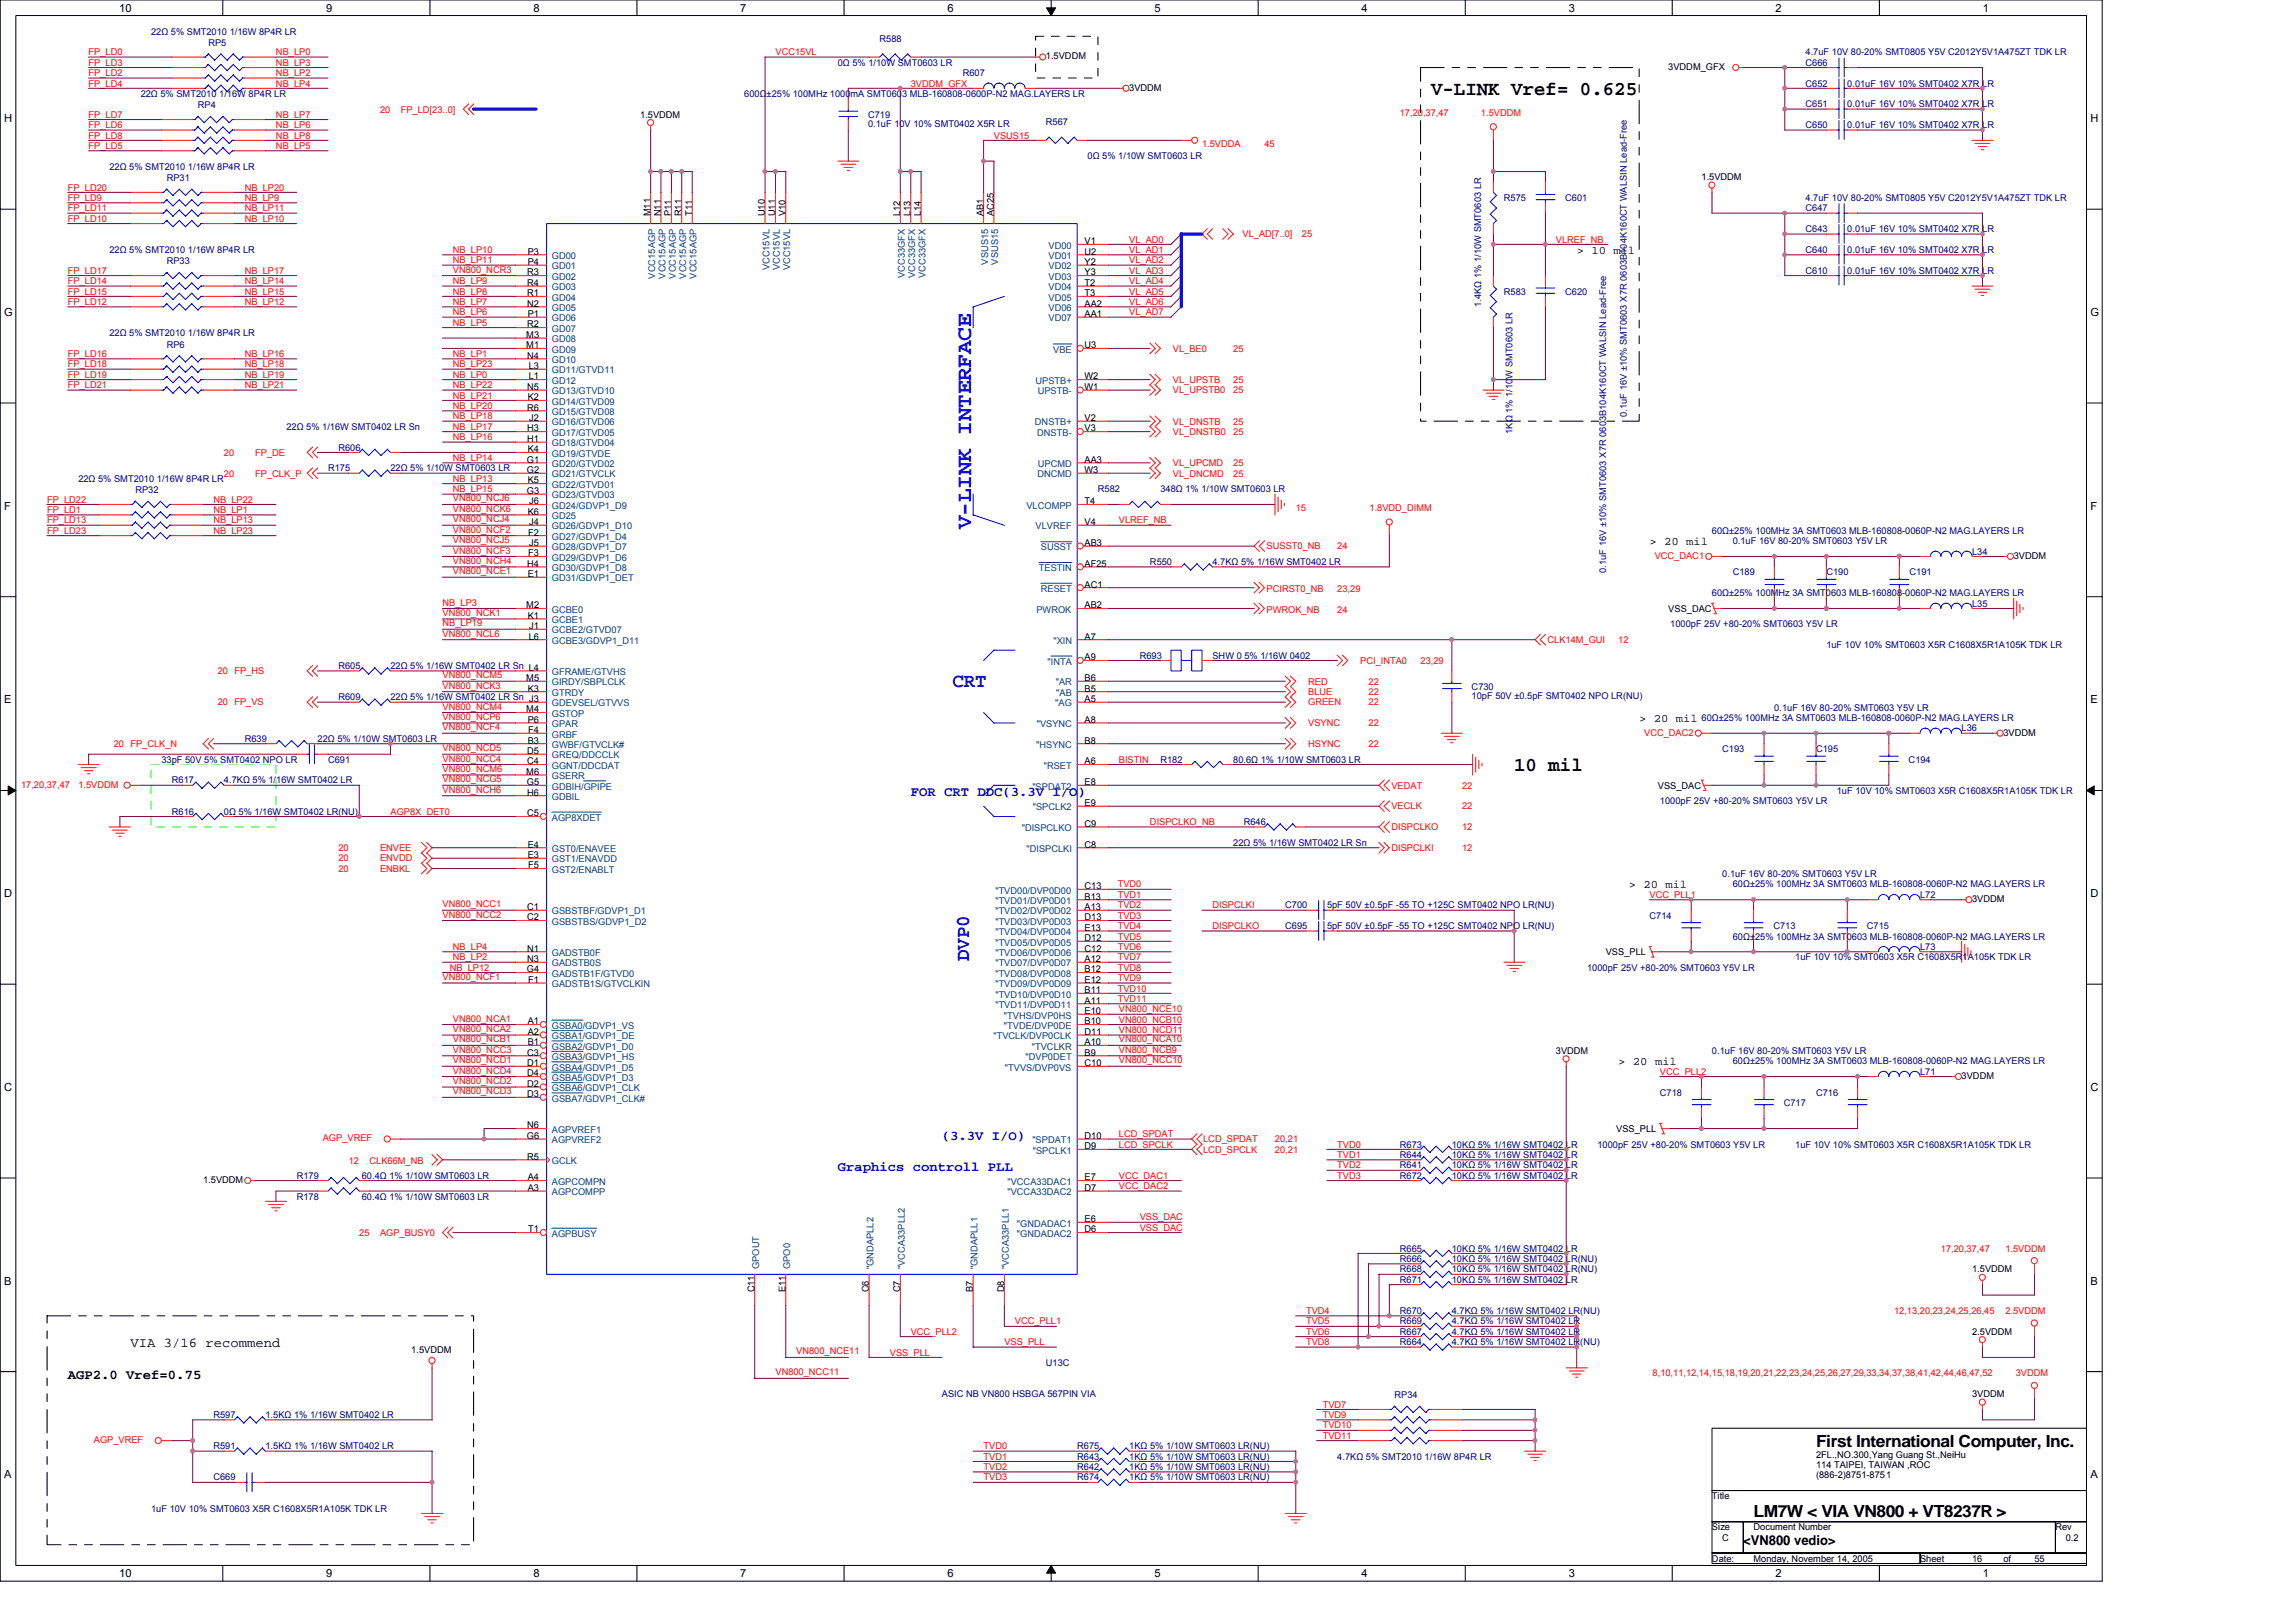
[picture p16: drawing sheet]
<svg xmlns="http://www.w3.org/2000/svg" width="297mm" height="210mm" viewBox="0 0 297 210" stroke-linecap="round" stroke-linejoin="round" font-family="sans-serif">
<defs><g id="words">
<text font-size="2.8" fill="#00f" x="125.6" y="68.5" transform="rotate(-90 125.6 68.5)">V-LINK INTERFACE</text>
<g font-size="2.6">
<text x="185.1" y="12.2">V-LINK Vref= 0.625</text>
<text x="195.9" y="99.7">10 mil</text>
</g>
<g font-size="2.6" fill="#00f">
<text x="123.2" y="89">CRT</text>
<text x="125.4" y="124.4" transform="rotate(-90 125.4 124.4)">DVP0</text>
</g>
<g font-size="2.2">
<text x="234.9" y="187.2">First International Computer, Inc.</text>
<text x="226.9" y="196.3">LM7W &lt; VIA VN800 + VT8237R &gt;</text>
</g>
<g font-size="1.8" fill="#00f">
<text x="117.8" y="103">FOR CRT DDC(3.3V I/O)</text>
<text x="121.9" y="147.5">(3.3V I/O)</text>
<text x="108.4" y="151.5">Graphics controll PLL</text>
</g>
<g font-size="1.8">
<text x="8.8" y="178.4">AGP2.0 Vref=0.75</text>
<text x="16.9" y="174.3">VIA 3/16 recommend</text>
<text x="225.5" y="199.9">&lt;VN800 vedio&gt;</text>
</g>
<g font-size="1.5">
<text x="204" y="32.8">&gt; 10 mil</text>
<text x="213.4" y="70.5">&gt; 20 mil</text>
<text x="212.1" y="93.4">&gt; 20 mil</text>
<text x="210.7" y="114.9">&gt; 20 mil</text>
<text x="209.4" y="137.8">&gt; 20 mil</text>
</g>
<g font-size="1.4">
<text x="15.4" y="1.5">10</text>
<text x="42.2" y="1.5">9</text>
<text x="69" y="1.5">8</text>
<text x="95.8" y="1.5">7</text>
<text x="122.6" y="1.5">6</text>
<text x="149.4" y="1.5">5</text>
<text x="176.1" y="1.5">4</text>
<text x="202.9" y="1.5">3</text>
<text x="229.7" y="1.5">2</text>
<text x="256.5" y="1.5">1</text>
<text x=".5" y="15.8">H</text>
<text x="270.4" y="15.8">H</text>
<text x=".5" y="40.9">G</text>
<text x="270.4" y="40.9">G</text>
<text x=".5" y="66">F</text>
<text x="270.4" y="66">F</text>
<text x=".5" y="91">E</text>
<text x="270.4" y="91">E</text>
<text x=".5" y="116.1">D</text>
<text x="270.4" y="116.1">D</text>
<text x=".5" y="141.2">C</text>
<text x="270.4" y="141.2">C</text>
<text x=".5" y="166.3">B</text>
<text x="270.4" y="166.3">B</text>
<text x=".5" y="191.3">A</text>
<text x="270.4" y="191.3">A</text>
<text x="15.4" y="204.1">10</text>
<text x="42.2" y="204.1">9</text>
<text x="69" y="204.1">8</text>
<text x="95.8" y="204.1">7</text>
<text x="122.6" y="204.1">6</text>
<text x="149.4" y="204.1">5</text>
<text x="176.1" y="204.1">4</text>
<text x="202.9" y="204.1">3</text>
<text x="229.7" y="204.1">2</text>
<text x="256.5" y="204.1">1</text>
</g>
<g font-size="1.2" fill="#000080">
<text x="19.6" y="4.5">22Ω 5% SMT2010 1/16W 8P4R LR</text>
<text x="27" y="5.9">RP5</text>
<text x="113.8" y="5.4">R588</text>
<text x="108.4" y="8.5">0Ω 5% 1/10W SMT0603 LR</text>
<text x="124.6" y="9.8">R607</text>
<text x="233.6" y="11.2">C652</text>
<text x="233.6" y="8.5">C666</text>
<text x="233.6" y="7.2">4.7uF 10V 80-20% SMT0805 Y5V C2012Y5V1A475ZT TDK LR</text>
<text x="239" y="11.2">0.01uF 16V 10% SMT0402 X7R LR</text>
<text x="18.2" y="12.5">22Ω 5% SMT2010 1/16W 8P4R LR</text>
<text x="25.6" y="14">RP4</text>
<text x="96.3" y="12.5">600Ω</text>
<text x="99.2" y="12.5">±25% 100MHz 1000mA SMT0603 MLB-160808-0600P-N2 MAG.LAYERS LR</text>
<text x="112.3" y="15.2">C719</text>
<text x="112.3" y="16.4">0.1uF 10V 10% SMT0402 X5R LR</text>
<text x="135.3" y="16.2">R567</text>
<text x="233.6" y="13.9">C651</text>
<text x="233.6" y="16.6">C650</text>
<text x="239" y="13.9">0.01uF 16V 10% SMT0402 X7R LR</text>
<text x="239" y="16.6">0.01uF 16V 10% SMT0402 X7R LR</text>
<text x="14.2" y="21.9">22Ω 5% SMT2010 1/16W 8P4R LR</text>
<text x="21.6" y="23.4">RP31</text>
<text x="140.7" y="20.6">0Ω 5% 1/10W SMT0603 LR</text>
<text x="194.6" y="26">R575</text>
<text x="202.5" y="26">C601</text>
<text x="233.6" y="27.3">C647</text>
<text x="233.6" y="26">4.7uF 10V 80-20% SMT0805 Y5V C2012Y5V1A475ZT TDK LR</text>
<text x="14.2" y="32.7">22Ω 5% SMT2010 1/16W 8P4R LR</text>
<text x="21.6" y="34.2">RP33</text>
<text x="233.6" y="35.4">C610</text>
<text x="233.6" y="32.7">C640</text>
<text x="233.6" y="30">C643</text>
<text x="239" y="35.4">0.01uF 16V 10% SMT0402 X7R LR</text>
<text x="239" y="32.7">0.01uF 16V 10% SMT0402 X7R LR</text>
<text x="239" y="30">0.01uF 16V 10% SMT0402 X7R LR</text>
<text x="191.6" y="39.7" transform="rotate(-90 191.6 39.7)">1.4KΩ 1% 1/10W SMT0603 LR</text>
<text x="194.6" y="38.1">R583</text>
<text x="202.5" y="38.1">C620</text>
<text x="14.2" y="43.5">22Ω 5% SMT2010 1/16W 8P4R LR</text>
<text x="21.6" y="45">RP6</text>
<text x="210.5" y="54" transform="rotate(-90 210.5 54)">0.1uF 16V ±10% SMT0603 X7R 0603B104K160CT WALSIN Lead-Free</text>
<text x="37.1" y="55.6">22Ω 5% 1/16W SMT0402 LR Sn</text>
<text x="43.8" y="58.3">R606</text>
<text x="195.7" y="56.1" transform="rotate(-90 195.7 56.1)">1KΩ 1% 1/10W SMT0603 LR</text>
<text x="10.1" y="62.3">22Ω 5% SMT2010 1/16W 8P4R LR</text>
<text x="17.5" y="63.8">RP32</text>
<text x="42.4" y="61">R175</text>
<text x="50.5" y="61">22Ω 5% 1/10W SMT0603 LR</text>
<text x="142" y="63.7">R582</text>
<text x="150.1" y="63.7">348Ω 1% 1/10W SMT0603 LR</text>
<text x="221.5" y="69.1">60Ω±25% 100MHz 3A SMT0603 MLB-160808-0060P-N2 MAG.LAYERS LR</text>
<text x="224.2" y="70.4">0.1uF 16V 80-20% SMT0603 Y5V LR</text>
<text x="255.1" y="71.8">L34</text>
<text x="148.8" y="73.1">R550</text>
<text x="156.9" y="73.1">4.7KΩ 5% 1/16W SMT0402 LR</text>
<text x="207.8" y="74.2" transform="rotate(-90 207.8 74.2)">0.1uF 16V ±10% SMT0603 X7R 0603B104K160CT WALSIN Lead-Free</text>
<text x="221.5" y="77.2">60Ω±25% 100MHz 3A SMT0603 MLB-160808-0060P-N2 MAG.LAYERS LR</text>
<text x="224.2" y="74.5">C189</text>
<text x="236.3" y="74.5">C190</text>
<text x="247.1" y="74.5">C191</text>
<text x="216.1" y="81.2">1000pF 25V +80-20% SMT0603 Y5V LR</text>
<text x="236.3" y="83.9">1uF 10V 10% SMT0603 X5R C1608X5R1A105K TDK LR</text>
<text x="255.1" y="78.5">L35</text>
<text x="43.8" y="86.6">R605</text>
<text x="50.5" y="86.6">22Ω 5% 1/16W SMT0402 LR Sn L4</text>
<text x="147.4" y="85.2">R693</text>
<text x="156.9" y="85.2">SHW 0 5% 1/16W 0402</text>
<text x="190.4" y="89.3">C730</text>
<text x="31.7" y="96">R639</text>
<text x="41.1" y="96">22Ω 5% 1/10W SMT0603 LR</text>
<text x="43.8" y="90.6">R609</text>
<text x="50.5" y="90.6">22Ω 5% 1/16W SMT0402 LR Sn J3</text>
<text x="190.4" y="90.5">10pF 50V ±0.5pF SMT0402 NPO LR(NU)</text>
<text x="220.1" y="93.3">60Ω±25% 100MHz 3A SMT0603 MLB-160808-0060P-N2 MAG.LAYERS LR</text>
<text x="229.5" y="92">0.1uF 16V 80-20% SMT0603 Y5V LR</text>
<text x="253.8" y="94.7">L36</text>
<text x="20.9" y="98.7">33pF 50V 5% SMT0402 NPO LR</text>
<text x="22.2" y="101.4">R617</text>
<text x="29" y="101.4">4.7KΩ 5% 1/16W SMT0402 LR</text>
<text x="42.4" y="98.7">C691</text>
<text x="150.1" y="98.7">R182</text>
<text x="159.6" y="98.7">80.6Ω 1% 1/10W SMT0603 LR</text>
<text x="222.8" y="97.3">C193</text>
<text x="234.9" y="97.3">C195</text>
<text x="246.9" y="98.7">C194</text>
<text x="22.2" y="105.4">R616</text>
<text x="29" y="105.4">0Ω 5% 1/16W SMT0402 LR(NU)</text>
<text x="160.9" y="106.8">R646</text>
<text x="214.8" y="104.1">1000pF 25V +80-20% SMT0603 Y5V LR</text>
<text x="237.6" y="102.7">1uF 10V 10% SMT0603 X5R C1608X5R1A105K TDK LR</text>
<text x="159.6" y="109.5">22Ω 5% 1/16W SMT0402 LR Sn</text>
<text x="222.8" y="113.5">0.1uF 16V 80-20% SMT0603 Y5V LR</text>
<text x="166.3" y="117.5">C700</text>
<text x="171.7" y="117.5">5pF 50V ±0.5pF -55 TO +125C SMT0402 NPO LR(NU)</text>
<text x="213.4" y="118.9">C714</text>
<text x="224.2" y="114.9">60Ω±25% 100MHz 3A SMT0603 MLB-160808-0060P-N2 MAG.LAYERS LR</text>
<text x="248.4" y="116.2">L72</text>
<text x="166.3" y="120.2">C695</text>
<text x="171.7" y="120.2">5pF 50V ±0.5pF -55 TO +125C SMT0402 NPO LR(NU)</text>
<text x="205.3" y="125.6">1000pF 25V +80-20% SMT0603 Y5V LR</text>
<text x="224.2" y="121.6">60Ω±25% 100MHz 3A SMT0603 MLB-160808-0060P-N2 MAG.LAYERS LR</text>
<text x="229.4" y="120.2">C713</text>
<text x="232.3" y="124.3">1uF 10V 10% SMT0603 X5R C1608X5R1A105K TDK LR</text>
<text x="241.5" y="120.2">C715</text>
<text x="248.4" y="122.9">L73</text>
<text x="221.5" y="136.4">0.1uF 16V 80-20% SMT0603 Y5V LR</text>
<text x="224.2" y="137.7">60Ω±25% 100MHz 3A SMT0603 MLB-160808-0060P-N2 MAG.LAYERS LR</text>
<text x="214.8" y="141.8">C718</text>
<text x="230.8" y="143.1">C717</text>
<text x="234.9" y="141.8">C716</text>
<text x="248.4" y="139.1">L71</text>
<text x="181.1" y="148.5">R673</text>
<text x="181.1" y="149.8">R644</text>
<text x="187.8" y="148.5">10KΩ 5% 1/16W SMT0402 LR</text>
<text x="187.8" y="149.8">10KΩ 5% 1/16W SMT0402 LR</text>
<text x="206.7" y="148.5">1000pF 25V +80-20% SMT0603 Y5V LR</text>
<text x="232.3" y="148.5">1uF 10V 10% SMT0603 X5R C1608X5R1A105K TDK LR</text>
<text x="38.4" y="155.2">R178</text>
<text x="38.4" y="152.5">R179</text>
<text x="46.8" y="155.2">60.4Ω 1% 1/10W SMT0603 LR</text>
<text x="46.8" y="152.5">60.4Ω 1% 1/10W SMT0603 LR</text>
<text x="181.1" y="151.2">R641</text>
<text x="181.1" y="152.5">R672</text>
<text x="187.8" y="151.2">10KΩ 5% 1/16W SMT0402 LR</text>
<text x="187.8" y="152.5">10KΩ 5% 1/16W SMT0402 LR</text>
<text x="181.1" y="162">R665</text>
<text x="187.8" y="162">10KΩ 5% 1/16W SMT0402 LR</text>
<text x="181.1" y="166">R671</text>
<text x="181.1" y="163.3">R666</text>
<text x="181.1" y="164.7">R668</text>
<text x="187.8" y="166">10KΩ 5% 1/16W SMT0402 LR</text>
<text x="187.8" y="163.3">10KΩ 5% 1/16W SMT0402 LR(NU)</text>
<text x="187.8" y="164.7">10KΩ 5% 1/16W SMT0402 LR(NU)</text>
<text x="181.1" y="171.4">R669</text>
<text x="181.1" y="170">R670</text>
<text x="181.1" y="172.7">R667</text>
<text x="187.8" y="171.4">4.7KΩ 5% 1/16W SMT0402 LR</text>
<text x="187.8" y="170">4.7KΩ 5% 1/16W SMT0402 LR(NU)</text>
<text x="187.8" y="172.7">4.7KΩ 5% 1/16W SMT0402 LR</text>
<text x="135.3" y="176.8">U13C</text>
<text x="181.1" y="174.1">R664</text>
<text x="187.8" y="174.1">4.7KΩ 5% 1/16W SMT0402 LR(NU)</text>
<text x="27.6" y="183.5">R597</text>
<text x="34.3" y="183.5">1.5KΩ 1% 1/16W SMT0402 LR</text>
<text x="121.9" y="180.8">ASIC NB VN800 HSBGA 567PIN VIA</text>
<text x="180.4" y="181">RP34</text>
<text x="27.6" y="191.6">C669</text>
<text x="27.6" y="187.5">R591</text>
<text x="34.3" y="187.5">1.5KΩ 1% 1/16W SMT0402 LR</text>
<text x="139.4" y="187.5">R675</text>
<text x="139.4" y="190.2">R642</text>
<text x="139.4" y="188.9">R643</text>
<text x="139.4" y="191.6">R674</text>
<text x="146.1" y="187.5">1KΩ 5% 1/10W SMT0603 LR(NU)</text>
<text x="146.1" y="190.2">1KΩ 5% 1/10W SMT0603 LR(NU)</text>
<text x="146.1" y="188.9">1KΩ 5% 1/10W SMT0603 LR(NU)</text>
<text x="146.1" y="191.6">1KΩ 5% 1/10W SMT0603 LR(NU)</text>
<text x="173" y="188.9">4.7KΩ 5% SMT2010 1/16W 8P4R LR</text>
<text x="19.6" y="195.6">1uF 10V 10% SMT0603 X5R C1608X5R1A105K TDK LR</text>
</g>
<g font-size="1.2" fill="#f00">
<text x="11.5" y="9.8">FP_LD2</text>
<text x="11.5" y="8.5">FP_LD3</text>
<text x="11.5" y="7.2">FP_LD0</text>
<text x="11.5" y="11.2">FP_LD4</text>
<text x="35.7" y="9.8">NB_LP2</text>
<text x="35.7" y="8.5">NB_LP3</text>
<text x="35.7" y="11.2">NB_LP4</text>
<text x="35.7" y="7.2">NB_LP0</text>
<text x="100.3" y="7.2">VCC15VL</text>
<text x="117.8" y="11.2">3VDDM_GFX</text>
<text x="11.5" y="17.9">FP_LD8</text>
<text x="11.5" y="16.6">FP_LD6</text>
<text x="11.5" y="15.2">FP_LD7</text>
<text x="35.7" y="16.6">NB_LP6</text>
<text x="35.7" y="15.2">NB_LP7</text>
<text x="35.7" y="17.9">NB_LP8</text>
<text x="49.2" y="14.6">20</text>
<text x="51.9" y="14.6">FP_LD[23..0]</text>
<text x="128.6" y="17.9">VSUS15</text>
<text x="181.1" y="15">17,20,37,47</text>
<text x="191.6" y="15">1.5VDDM</text>
<text x="11.5" y="19.3">FP_LD5</text>
<text x="35.7" y="19.3">NB_LP5</text>
<text x="155.5" y="19">1.5VDDA</text>
<text x="163.6" y="19">45</text>
<text x="8.8" y="26">FP_LD9</text>
<text x="8.8" y="28.7">FP_LD10</text>
<text x="8.8" y="24.7">FP_LD20</text>
<text x="8.8" y="27.3">FP_LD11</text>
<text x="31.7" y="24.7">NB_LP20</text>
<text x="31.7" y="26">NB_LP9</text>
<text x="31.7" y="28.7">NB_LP10</text>
<text x="31.7" y="27.3">NB_LP11</text>
<text x="8.8" y="35.4">FP_LD17</text>
<text x="31.7" y="35.4">NB_LP17</text>
<text x="58.6" y="35.3">VN800_NCR3</text>
<text x="58.6" y="32.7">NB_LP10</text>
<text x="58.6" y="34.1">NB_LP11</text>
<text x="146.1" y="32.7">VL_AD1</text>
<text x="146.1" y="35.4">VL_AD3</text>
<text x="146.1" y="34.1">VL_AD2</text>
<text x="146.1" y="31.4">VL_AD0</text>
<text x="160.8" y="30.7">VL_AD[7..0]</text>
<text x="168.4" y="30.7">25</text>
<text x="201.3" y="31.4">VLREF_NB</text>
<text x="8.8" y="39.5">FP_LD12</text>
<text x="8.8" y="36.8">FP_LD14</text>
<text x="8.8" y="38.1">FP_LD15</text>
<text x="31.7" y="38.1">NB_LP15</text>
<text x="31.7" y="39.5">NB_LP12</text>
<text x="31.7" y="36.8">NB_LP14</text>
<text x="58.6" y="40.8">NB_LP6</text>
<text x="58.6" y="39.5">NB_LP7</text>
<text x="58.6" y="38.1">NB_LP8</text>
<text x="58.6" y="36.8">NB_LP9</text>
<text x="146.1" y="36.8">VL_AD4</text>
<text x="146.1" y="39.5">VL_AD6</text>
<text x="146.1" y="40.8">VL_AD7</text>
<text x="146.1" y="38.1">VL_AD5</text>
<text x="8.8" y="46.2">FP_LD16</text>
<text x="8.8" y="47.5">FP_LD18</text>
<text x="31.7" y="47.5">NB_LP18</text>
<text x="31.7" y="46.2">NB_LP16</text>
<text x="58.6" y="47.5">NB_LP23</text>
<text x="58.6" y="46.2">NB_LP1</text>
<text x="58.6" y="42.1">NB_LP5</text>
<text x="151.7" y="45.5">VL_BE0</text>
<text x="159.6" y="45.5">25</text>
<text x="8.8" y="48.9">FP_LD19</text>
<text x="8.8" y="50.2">FP_LD21</text>
<text x="31.7" y="48.9">NB_LP19</text>
<text x="31.7" y="50.2">NB_LP21</text>
<text x="58.6" y="51.6">NB_LP21</text>
<text x="58.6" y="52.9">NB_LP20</text>
<text x="58.6" y="50.2">NB_LP22</text>
<text x="58.6" y="48.9">NB_LP0</text>
<text x="151.7" y="50.9">VL_UPSTB0</text>
<text x="151.7" y="49.6">VL_UPSTB</text>
<text x="159.6" y="50.9">25</text>
<text x="159.6" y="49.6">25</text>
<text x="29" y="59">20</text>
<text x="33" y="59">FP_DE</text>
<text x="58.6" y="57">NB_LP16</text>
<text x="58.6" y="54.3">NB_LP18</text>
<text x="58.6" y="59.6">NB_LP14</text>
<text x="58.6" y="55.6">NB_LP17</text>
<text x="151.7" y="56.3">VL_DNSTB0</text>
<text x="151.7" y="54.9">VL_DNSTB</text>
<text x="159.6" y="56.3">25</text>
<text x="159.6" y="54.9">25</text>
<text x="6.1" y="65">FP_LD22</text>
<text x="27.6" y="65">NB_LP22</text>
<text x="29" y="61.7">20</text>
<text x="33" y="61.7">FP_CLK_P</text>
<text x="58.6" y="64.9">VN800_NCJ6</text>
<text x="58.6" y="62.3">NB_LP13</text>
<text x="58.6" y="63.7">NB_LP15</text>
<text x="151.7" y="60.3">VL_UPCMD</text>
<text x="151.7" y="61.7">VL_DNCMD</text>
<text x="159.5" y="61.7">25</text>
<text x="159.6" y="60.3">25</text>
<text x="6.1" y="69.1">FP_LD23</text>
<text x="6.1" y="66.4">FP_LD1</text>
<text x="6.1" y="67.7">FP_LD13</text>
<text x="27.6" y="69.1">NB_LP23</text>
<text x="27.6" y="66.4">NB_LP1</text>
<text x="27.6" y="67.7">NB_LP13</text>
<text x="58.6" y="66.3">VN800_NCK6</text>
<text x="58.6" y="67.6">VN800_NCJ4</text>
<text x="58.6" y="68.9">VN800_NCF2</text>
<text x="58.6" y="70.3">VN800_NCJ5</text>
<text x="58.6" y="71.6">VN800_NCF3</text>
<text x="144.8" y="67.7">VLREF_NB</text>
<text x="163.9" y="71.1">SUSST0_NB</text>
<text x="167.6" y="66.1">15</text>
<text x="173" y="71.1">24</text>
<text x="177.2" y="66.1">1.8VDD_DIMM</text>
<text x="58.6" y="73">VN800_NCH4</text>
<text x="58.6" y="74.3">VN800_NCE1</text>
<text x="163.9" y="76.6">PCIRST0_NB</text>
<text x="173" y="76.6">23,29</text>
<text x="214.1" y="72.3">VCC_DAC1</text>
<text x="57.3" y="82.4">VN800_NCL6</text>
<text x="57.3" y="79.7">VN800_NCK1</text>
<text x="57.3" y="78.4">NB_LP3</text>
<text x="57.3" y="81">NB_LP19</text>
<text x="163.9" y="79.3">PWROK_NB</text>
<text x="173" y="79.3">24</text>
<text x="200.2" y="83.2">CLK14M_GUI</text>
<text x="209.4" y="83.2">12</text>
<text x="28.2" y="87.2">20 FP_HS</text>
<text x="57.3" y="89.1">VN800_NCK3</text>
<text x="57.3" y="87.8">VN800_NCM5</text>
<text x="169.2" y="88.6">RED</text>
<text x="169.2" y="89.9">BLUE</text>
<text x="176" y="85.9">PCI_INTA0</text>
<text x="177.1" y="88.6">22</text>
<text x="177.1" y="89.9">22</text>
<text x="183.8" y="85.9">23,29</text>
<text x="28.2" y="91.3">20 FP_VS</text>
<text x="57.3" y="91.8">VN800_NCM4</text>
<text x="57.3" y="93.2">VN800_NCP6</text>
<text x="57.3" y="94.5">VN800_NCF4</text>
<text x="169.2" y="91.3">GREEN</text>
<text x="169.2" y="94">VSYNC</text>
<text x="177.1" y="94">22</text>
<text x="177.1" y="91.3">22</text>
<text x="212.7" y="95.2">VCC_DAC2</text>
<text x="2.7" y="101.9">17,20,37,47</text>
<text x="10.1" y="101.9">1.5VDDM</text>
<text x="14.7" y="96.7">20 FP_CLK_N</text>
<text x="57.3" y="97.2">VN800_NCD5</text>
<text x="57.3" y="98.6">VN800_NCC4</text>
<text x="57.3" y="99.9">VN800_NCM6</text>
<text x="57.3" y="101.2">VN800_NCG5</text>
<text x="144.8" y="98.7">BISTIN</text>
<text x="169.2" y="96.7">HSYNC</text>
<text x="177.1" y="96.7">22</text>
<text x="50.5" y="105.4">AGP8X_DET0</text>
<text x="57.3" y="102.6">VN800_NCH6</text>
<text x="148.8" y="106.8">DISPCLKO_NB</text>
<text x="180" y="104.8">VECLK</text>
<text x="180" y="107.4">DISPCLKO</text>
<text x="180" y="102.1">VEDAT</text>
<text x="189.2" y="104.8">22</text>
<text x="189.2" y="107.4">12</text>
<text x="189.2" y="102.1">22</text>
<text x="43.8" y="111.5">20</text>
<text x="43.8" y="110.1">20</text>
<text x="43.8" y="112.8">20</text>
<text x="49.2" y="111.5">ENVDD</text>
<text x="49.2" y="110.1">ENVEE</text>
<text x="49.2" y="112.8">ENBKL</text>
<text x="180" y="110.1">DISPCLKI</text>
<text x="189.2" y="110.1">12</text>
<text x="57.3" y="117.4">VN800_NCC1</text>
<text x="57.3" y="118.7">VN800_NCC2</text>
<text x="144.6" y="114.9">TVD0</text>
<text x="144.6" y="118.9">TVD3</text>
<text x="144.6" y="116.2">TVD1</text>
<text x="144.6" y="117.5">TVD2</text>
<text x="156.9" y="117.5">DISPCLKI</text>
<text x="213.4" y="116.2">VCC_PLL1</text>
<text x="58.2" y="125.6">NB_LP12</text>
<text x="58.6" y="122.9">NB_LP4</text>
<text x="58.6" y="124.3">NB_LP2</text>
<text x="144.6" y="125.6">TVD8</text>
<text x="144.6" y="120.2">TVD4</text>
<text x="144.6" y="122.9">TVD6</text>
<text x="144.6" y="121.6">TVD5</text>
<text x="144.6" y="124.3">TVD7</text>
<text x="156.9" y="120.2">DISPCLKO</text>
<text x="57.3" y="126.8">VN800_NCF1</text>
<text x="144.6" y="127">TVD9</text>
<text x="144.6" y="129.6">TVD11</text>
<text x="144.6" y="128.3">TVD10</text>
<text x="144.8" y="131">VN800_NCE10</text>
<text x="58.6" y="133.6">VN800_NCA2</text>
<text x="58.6" y="132.2">VN800_NCA1</text>
<text x="58.6" y="134.9">VN800_NCB1</text>
<text x="58.6" y="136.3">VN800_NCC3</text>
<text x="58.6" y="137.6">VN800_NCD1</text>
<text x="144.8" y="133.7">VN800_NCD11</text>
<text x="144.8" y="132.4">VN800_NCB10</text>
<text x="144.8" y="134.9">VN800_NCA10</text>
<text x="144.8" y="136.3">VN800_NCB9</text>
<text x="144.8" y="137.6">VN800_NCC10</text>
<text x="58.6" y="140.3">VN800_NCD2</text>
<text x="58.6" y="138.9">VN800_NCD4</text>
<text x="58.6" y="141.6">VN800_NCD3</text>
<text x="214.8" y="139.1">VCC_PLL2</text>
<text x="41.8" y="147.7">AGP_VREF</text>
<text x="144.8" y="148.5">LCD_SPCLK</text>
<text x="144.8" y="147.2">LCD_SPDAT</text>
<text x="155.7" y="149.2">LCD_SPCLK</text>
<text x="155.7" y="147.8">LCD_SPDAT</text>
<text x="164.9" y="149.2">20,21</text>
<text x="164.9" y="147.8">20,21</text>
<text x="173" y="148.5">TVD0</text>
<text x="173" y="149.8">TVD1</text>
<text x="45.1" y="150.7">12</text>
<text x="47.8" y="150.7">CLK66M_NB</text>
<text x="144.8" y="153.9">VCC_DAC2</text>
<text x="144.8" y="152.5">VCC_DAC1</text>
<text x="173" y="151.2">TVD2</text>
<text x="173" y="152.5">TVD3</text>
<text x="46.5" y="159.9">25</text>
<text x="49.2" y="159.9">AGP_BUSY0</text>
<text x="147.4" y="159.3">VSS_DAC</text>
<text x="147.4" y="157.9">VSS_DAC</text>
<text x="251.1" y="162">17,20,37,47</text>
<text x="259.4" y="162">1.5VDDM</text>
<text x="117.8" y="172.7">VCC_PLL2</text>
<text x="131.3" y="171.4">VCC_PLL1</text>
<text x="169" y="172.7">TVD6</text>
<text x="169" y="171.4">TVD5</text>
<text x="169" y="170">TVD4</text>
<text x="245" y="170">12,13,20,23,24,25,26,45</text>
<text x="259.4" y="170">2.5VDDM</text>
<text x="100.3" y="178">VN800_NCC11</text>
<text x="103" y="175.3">VN800_NCE11</text>
<text x="115.1" y="175.4">VSS_PLL</text>
<text x="129.9" y="174.1">VSS_PLL</text>
<text x="169" y="174.1">TVD8</text>
<text x="213.8" y="178.1">8,10,11,12,14,15,18,19,20,21,22,23,24,25,26,27,29,33,34,37,38,41,42,44,46,47,52</text>
<text x="260.8" y="178.1">3VDDM</text>
<text x="171.1" y="182.2">TVD7</text>
<text x="171.1" y="184.8">TVD10</text>
<text x="171.1" y="183.5">TVD9</text>
<text x="12.1" y="186.7">AGP_VREF</text>
<text x="127.3" y="187.5">TVD0</text>
<text x="127.3" y="188.9">TVD1</text>
<text x="127.3" y="190.2">TVD2</text>
<text x="127.3" y="191.6">TVD3</text>
<text x="171.1" y="186.2">TVD11</text>
</g>
<g font-size="1.2">
<text x="135.3" y="7.7">1.5VDDM</text>
<text x="146.1" y="11.7">3VDDM</text>
<text x="215.8" y="9">3VDDM_GFX</text>
<text x="82.8" y="15.2">1.5VDDM</text>
<text x="220.1" y="23.3">1.5VDDM</text>
<text x="84.2" y="28" transform="rotate(-90 84.2 28)">M11</text>
<text x="85.5" y="28" transform="rotate(-90 85.5 28)">N11</text>
<text x="86.8" y="28" transform="rotate(-90 86.8 28)">P11</text>
<text x="88.2" y="28" transform="rotate(-90 88.2 28)">R11</text>
<text x="89.5" y="28" transform="rotate(-90 89.5 28)">T11</text>
<text x="99" y="28" transform="rotate(-90 99 28)">U10</text>
<text x="100.3" y="28" transform="rotate(-90 100.3 28)">U11</text>
<text x="101.6" y="28" transform="rotate(-90 101.6 28)">V10</text>
<text x="116.5" y="28" transform="rotate(-90 116.5 28)">L12</text>
<text x="117.8" y="28" transform="rotate(-90 117.8 28)">L13</text>
<text x="119.1" y="28" transform="rotate(-90 119.1 28)">L14</text>
<text x="127.2" y="28" transform="rotate(-90 127.2 28)">AB1</text>
<text x="128.6" y="28" transform="rotate(-90 128.6 28)">AC25</text>
<text x="68.2" y="35.6">R3</text>
<text x="68.3" y="33">P3</text>
<text x="68.3" y="34.3">P4</text>
<text x="140.3" y="31.6">V1</text>
<text x="140.3" y="33">U2</text>
<text x="140.3" y="34.3">Y2</text>
<text x="140.3" y="35.6">Y3</text>
<text x="68.2" y="37">R4</text>
<text x="68.2" y="38.3">R1</text>
<text x="68.2" y="39.7">N2</text>
<text x="68.3" y="41">P1</text>
<text x="140.3" y="37">T2</text>
<text x="140.3" y="38.3">T3</text>
<text x="140.3" y="39.7">AA2</text>
<text x="140.3" y="41">AA1</text>
<text x="68.1" y="43.7">M3</text>
<text x="68.1" y="45.1">M1</text>
<text x="68.2" y="42.4">R2</text>
<text x="68.2" y="46.4">N4</text>
<text x="68.4" y="47.8">L3</text>
<text x="140.3" y="45.1">U3</text>
<text x="68.2" y="50.5">N5</text>
<text x="68.2" y="53.1">R6</text>
<text x="68.3" y="51.8">K2</text>
<text x="68.4" y="49.1">L1</text>
<text x="140.3" y="49.1">W2</text>
<text x="140.3" y="50.5">W1</text>
<text x="68.2" y="59.9">G1</text>
<text x="68.2" y="55.8">H3</text>
<text x="68.2" y="57.2">H1</text>
<text x="68.3" y="58.5">K4</text>
<text x="68.5" y="54.5">J2</text>
<text x="140.3" y="54.5">V2</text>
<text x="140.3" y="55.8">V3</text>
<text x="140.3" y="59.9">AA3</text>
<text x="68.2" y="61.2">G2</text>
<text x="68.2" y="63.9">G3</text>
<text x="68.3" y="62.6">K5</text>
<text x="68.5" y="65.3">J6</text>
<text x="140.3" y="61.2">W3</text>
<text x="140.3" y="65.3">T4</text>
<text x="68.3" y="66.6">K6</text>
<text x="68.3" y="69.3">F2</text>
<text x="68.3" y="72">F3</text>
<text x="68.5" y="67.9">J4</text>
<text x="68.5" y="70.7">J5</text>
<text x="140.3" y="67.9">V4</text>
<text x="140.3" y="70.7">AB3</text>
<text x="68.2" y="73.3">H4</text>
<text x="68.3" y="74.7">E1</text>
<text x="140.3" y="73.3">AF25</text>
<text x="140.3" y="76">AC1</text>
<text x="260.5" y="72.3">3VDDM</text>
<text x="68.1" y="78.7">M2</text>
<text x="68.3" y="80.1">K1</text>
<text x="68.4" y="82.8">L6</text>
<text x="68.5" y="81.4">J1</text>
<text x="140.3" y="78.7">AB2</text>
<text x="140.3" y="82.8">A7</text>
<text x="215.8" y="79.2">VSS_DAC</text>
<text x="68.1" y="88.1">M5</text>
<text x="68.3" y="89.5">K3</text>
<text x="140.3" y="85.4">A9</text>
<text x="140.3" y="88.1">B6</text>
<text x="140.3" y="89.5">B5</text>
<text x="68.1" y="92.2">M4</text>
<text x="68.3" y="93.5">P6</text>
<text x="68.3" y="94.9">F4</text>
<text x="140.3" y="90.8">A5</text>
<text x="140.3" y="93.5">A8</text>
<text x="259.2" y="95.2">3VDDM</text>
<text x="68.1" y="100.3">M6</text>
<text x="68.2" y="101.6">G5</text>
<text x="68.2" y="97.6">D5</text>
<text x="68.2" y="98.9">C4</text>
<text x="68.3" y="96.2">B3</text>
<text x="140.3" y="96.2">B8</text>
<text x="140.3" y="98.9">A6</text>
<text x="140.3" y="101.6">E8</text>
<text x="68.2" y="103">H6</text>
<text x="68.2" y="105.6">C5</text>
<text x="140.3" y="104.3">E9</text>
<text x="140.3" y="107">C9</text>
<text x="214.5" y="102.1">VSS_DAC</text>
<text x="68.3" y="109.7">E4</text>
<text x="68.3" y="111">E3</text>
<text x="68.3" y="112.4">F5</text>
<text x="140.3" y="109.7">C8</text>
<text x="68.2" y="117.8">C1</text>
<text x="68.2" y="119.1">C2</text>
<text x="140.3" y="115.1">C13</text>
<text x="140.3" y="116.4">B13</text>
<text x="140.3" y="117.8">A13</text>
<text x="140.3" y="119.1">D13</text>
<text x="255.1" y="116.7">3VDDM</text>
<text x="68.2" y="125.8">G4</text>
<text x="68.2" y="123.1">N1</text>
<text x="68.2" y="124.5">N3</text>
<text x="140.3" y="120.5">E13</text>
<text x="140.3" y="121.8">D12</text>
<text x="140.3" y="123.1">C12</text>
<text x="140.3" y="124.5">A12</text>
<text x="140.3" y="125.8">B12</text>
<text x="207.7" y="123.6">VSS_PLL</text>
<text x="68.3" y="127.2">F1</text>
<text x="140.3" y="127.2">E12</text>
<text x="140.3" y="128.5">B11</text>
<text x="140.3" y="129.9">A11</text>
<text x="140.3" y="131.2">E10</text>
<text x="68.2" y="136.6">C3</text>
<text x="68.2" y="138">D1</text>
<text x="68.3" y="132.6">A1</text>
<text x="68.3" y="133.9">A2</text>
<text x="68.3" y="135.3">B1</text>
<text x="140.3" y="132.6">B10</text>
<text x="140.3" y="133.9">D11</text>
<text x="140.3" y="135.3">A10</text>
<text x="140.3" y="136.6">B9</text>
<text x="140.3" y="138">C10</text>
<text x="201.3" y="136.4">3VDDM</text>
<text x="68.2" y="139.3">D4</text>
<text x="68.2" y="140.7">D2</text>
<text x="68.2" y="142">D3</text>
<text x="253.8" y="139.6">3VDDM</text>
<text x="68.2" y="147.4">G6</text>
<text x="68.2" y="146">N6</text>
<text x="140.3" y="147.4">D10</text>
<text x="140.3" y="148.7">D9</text>
<text x="209.1" y="146.5">VSS_PLL</text>
<text x="26.3" y="153.1">1.5VDDM</text>
<text x="68.2" y="150.1">R5</text>
<text x="68.3" y="152.8">A4</text>
<text x="68.3" y="154.1">A3</text>
<text x="140.3" y="152.8">E7</text>
<text x="140.3" y="154.1">D7</text>
<text x="68.3" y="159.5">T1</text>
<text x="140.3" y="158.2">E6</text>
<text x="140.3" y="159.5">D6</text>
<text x="97.6" y="167.3" transform="rotate(-90 97.6 167.3)">C11</text>
<text x="101.6" y="167.3" transform="rotate(-90 101.6 167.3)">E11</text>
<text x="112.4" y="167.3" transform="rotate(-90 112.4 167.3)">C6</text>
<text x="116.5" y="167.3" transform="rotate(-90 116.5 167.3)">C7</text>
<text x="125.9" y="167.3" transform="rotate(-90 125.9 167.3)">B7</text>
<text x="129.9" y="167.3" transform="rotate(-90 129.9 167.3)">D8</text>
<text x="255.1" y="164.7">1.5VDDM</text>
<text x="255.1" y="172.7">2.5VDDM</text>
<text x="53.2" y="175.2">1.5VDDM</text>
<text x="255.1" y="180.8">3VDDM</text>
<text x="234.9" y="188.6">2FL.,NO.300,Yang Guang St.,NeiHu</text>
<text x="234.9" y="190">114 TAIPEI, TAIWAN ,ROC</text>
<text x="234.9" y="191.3">(886-2)8751-8751</text>
<text x="221.5" y="194">Title</text>
<text x="221.5" y="198">Size</text>
<text x="221.5" y="202.1">Date:</text>
<text x="222.8" y="199.4">C</text>
<text x="226.9" y="198">Document Number</text>
<text x="226.9" y="202.1">Monday, November 14, 2005</text>
<text x="248.4" y="202.1">Sheet</text>
<text x="255.1" y="202.1">16</text>
<text x="259.2" y="202.1">of</text>
<text x="263.2" y="202.1">55</text>
<text x="265.9" y="198">Rev</text>
<text x="267.2" y="199.4">0.2</text>
</g>
<g font-size="1.2" fill="#004080">
<text x="71.4" y="33.5">GD00</text>
<text x="71.4" y="34.9">GD01</text>
<text x="99.5" y="35" transform="rotate(-90 99.5 35)">VCC15VL</text>
<text x="100.9" y="35" transform="rotate(-90 100.9 35)">VCC15VL</text>
<text x="102.2" y="35" transform="rotate(-90 102.2 35)">VCC15VL</text>
<text x="117" y="36" transform="rotate(-90 117 36)">VCC33GFX</text>
<text x="118.4" y="36" transform="rotate(-90 118.4 36)">VCC33GFX</text>
<text x="119.7" y="36" transform="rotate(-90 119.7 36)">VCC33GFX</text>
<text x="127.8" y="34.2" transform="rotate(-90 127.8 34.2)">VSUS15</text>
<text x="129.2" y="34.2" transform="rotate(-90 129.2 34.2)">VSUS15</text>
<text x="135.7" y="32.2">VD00</text>
<text x="135.7" y="33.5">VD01</text>
<text x="135.7" y="34.9">VD02</text>
<text x="71.4" y="36.2">GD02</text>
<text x="71.4" y="37.6">GD03</text>
<text x="71.4" y="38.9">GD04</text>
<text x="71.4" y="40.3">GD05</text>
<text x="71.4" y="41.6">GD06</text>
<text x="84.7" y="36" transform="rotate(-90 84.7 36)">VCC15AGP</text>
<text x="86.1" y="36" transform="rotate(-90 86.1 36)">VCC15AGP</text>
<text x="87.4" y="36" transform="rotate(-90 87.4 36)">VCC15AGP</text>
<text x="88.8" y="36" transform="rotate(-90 88.8 36)">VCC15AGP</text>
<text x="90.1" y="36" transform="rotate(-90 90.1 36)">VCC15AGP</text>
<text x="135.7" y="36.2">VD03</text>
<text x="135.7" y="37.6">VD04</text>
<text x="135.7" y="38.9">VD05</text>
<text x="135.7" y="40.3">VD06</text>
<text x="135.7" y="41.6">VD07</text>
<text x="71.4" y="42.9">GD07</text>
<text x="71.4" y="44.3">GD08</text>
<text x="71.4" y="45.6">GD09</text>
<text x="71.4" y="47">GD10</text>
<text x="136.3" y="45.6">VBE</text>
<text x="71.4" y="48.3">GD11/GTVD11</text>
<text x="71.4" y="49.7">GD12</text>
<text x="71.4" y="51">GD13/GTVD10</text>
<text x="71.4" y="52.4">GD14/GTVD09</text>
<text x="71.4" y="53.7">GD15/GTVD08</text>
<text x="134" y="49.7">UPSTB+</text>
<text x="134.3" y="51">UPSTB-</text>
<text x="71.4" y="55.1">GD16/GTVD06</text>
<text x="71.4" y="56.4">GD17/GTVD05</text>
<text x="71.4" y="57.8">GD18/GTVD04</text>
<text x="71.4" y="59.1">GD19/GTVDE</text>
<text x="133.9" y="55.1">DNSTB+</text>
<text x="134.2" y="56.4">DNSTB-</text>
<text x="71.4" y="60.5">GD20/GTVD02</text>
<text x="71.4" y="61.8">GD21/GTVCLK</text>
<text x="71.4" y="63.1">GD22/GTVD01</text>
<text x="71.4" y="64.5">GD23/GTVD03</text>
<text x="71.4" y="65.8">GD24/GDVP1_D9</text>
<text x="132.8" y="65.8">VLCOMPP</text>
<text x="134.2" y="61.8">DNCMD</text>
<text x="134.3" y="60.5">UPCMD</text>
<text x="71.4" y="67.2">GD25</text>
<text x="71.4" y="68.5">GD26/GDVP1_D10</text>
<text x="71.4" y="69.9">GD27/GDVP1_D4</text>
<text x="71.4" y="71.2">GD28/GDVP1_D7</text>
<text x="134" y="68.5">VLVREF</text>
<text x="134.7" y="71.2">SUSST</text>
<text x="71.4" y="72.6">GD29/GDVP1_D6</text>
<text x="71.4" y="73.9">GD30/GDVP1_D8</text>
<text x="71.4" y="75.2">GD31/GDVP1_DET</text>
<text x="134.4" y="73.9">TESTIN</text>
<text x="134.7" y="76.6">RESET</text>
<text x="71.4" y="79.3">GCBE0</text>
<text x="71.4" y="80.6">GCBE1</text>
<text x="71.4" y="82">GCBE2/GTVD07</text>
<text x="71.4" y="83.3">GCBE3/GDVP1_D11</text>
<text x="134.1" y="79.3">PWROK</text>
<text x="136.3" y="83.3">&quot;XIN</text>
<text x="71.4" y="87.4">GFRAME/GTVHS</text>
<text x="71.4" y="88.7">GIRDY/SBPLCLK</text>
<text x="135.5" y="86">&quot;INTA</text>
<text x="136.6" y="88.7">&quot;AR</text>
<text x="71.4" y="90.1">GTRDY</text>
<text x="71.4" y="91.4">GDEVSEL/GTVVS</text>
<text x="71.4" y="92.8">GSTOP</text>
<text x="71.4" y="94.1">GPAR</text>
<text x="71.4" y="95.4">GRBF</text>
<text x="134.1" y="94.1">&quot;VSYNC</text>
<text x="136.5" y="91.4">&quot;AG</text>
<text x="136.6" y="90.1">&quot;AB</text>
<text x="71.4" y="96.8">GWBF/GTVCLK#</text>
<text x="71.4" y="98.2">GREQ/DDCCLK</text>
<text x="71.4" y="99.5">GGNT/DDCDAT</text>
<text x="71.4" y="100.8">GSERR</text>
<text x="134.1" y="96.8">&quot;HSYNC</text>
<text x="135" y="99.5">&quot;RSET</text>
<text x="71.4" y="102.2">GDBIH/GPIPE</text>
<text x="71.4" y="103.5">GDBIL</text>
<text x="71.4" y="106.2">AGP8XDET</text>
<text x="132.2" y="107.6">&quot;DISPCLKO</text>
<text x="133.6" y="102.2">&quot;SPDAT2</text>
<text x="133.6" y="104.9">&quot;SPCLK2</text>
<text x="71.4" y="110.3">GST0/ENAVEE</text>
<text x="71.4" y="111.6">GST1/ENAVDD</text>
<text x="71.4" y="112.9">GST2/ENABLT</text>
<text x="132.8" y="110.3">&quot;DISPCLKI</text>
<text x="71.4" y="118.3">GSBSTBF/GDVP1_D1</text>
<text x="71.4" y="119.7">GSBSTBS/GDVP1_D2</text>
<text x="128.8" y="115.6">&quot;TVD00/DVP0D00</text>
<text x="128.8" y="117">&quot;TVD01/DVP0D01</text>
<text x="128.8" y="118.3">&quot;TVD02/DVP0D02</text>
<text x="128.8" y="119.7">&quot;TVD03/DVP0D03</text>
<text x="71.4" y="123.7">GADSTB0F</text>
<text x="71.4" y="125.1">GADSTB0S</text>
<text x="128.8" y="121">&quot;TVD04/DVP0D04</text>
<text x="128.8" y="122.4">&quot;TVD05/DVP0D05</text>
<text x="128.8" y="123.7">&quot;TVD06/DVP0D06</text>
<text x="128.8" y="125.1">&quot;TVD07/DVP0D07</text>
<text x="71.4" y="126.4">GADSTB1F/GTVD0</text>
<text x="71.4" y="127.8">GADSTB1S/GTVCLKIN</text>
<text x="128.8" y="126.4">&quot;TVD08/DVP0D08</text>
<text x="128.8" y="127.8">&quot;TVD09/DVP0D09</text>
<text x="128.8" y="129.1">&quot;TVD10/DVP0D10</text>
<text x="128.8" y="130.5">&quot;TVD11/DVP0D11</text>
<text x="129.9" y="131.8">&quot;TVHS/DVP0HS</text>
<text x="71.4" y="133.1">GSBA0/GDVP1_VS</text>
<text x="71.4" y="134.5">GSBA1/GDVP1_DE</text>
<text x="71.4" y="135.8">GSBA2/GDVP1_D0</text>
<text x="71.4" y="137.2">GSBA3/GDVP1_HS</text>
<text x="128.5" y="134.5">&quot;TVCLK/DVP0CLK</text>
<text x="129.9" y="133.1">&quot;TVDE/DVP0DE</text>
<text x="132.7" y="137.2">&quot;DVP0DET</text>
<text x="133.5" y="135.8">&quot;TVCLKR</text>
<text x="71.4" y="138.5">GSBA4/GDVP1_D5</text>
<text x="71.4" y="139.9">GSBA5/GDVP1_D3</text>
<text x="71.4" y="141.2">GSBA6/GDVP1_CLK</text>
<text x="71.4" y="142.6">GSBA7/GDVP1_CLK#</text>
<text x="130" y="138.5">&quot;TVVS/DVP0VS</text>
<text x="71.4" y="146.6">AGPVREF1</text>
<text x="71.4" y="148">AGPVREF2</text>
<text x="133.6" y="148">&quot;SPDAT1</text>
<text x="133.6" y="149.3">&quot;SPCLK1</text>
<text x="71.4" y="150.6">GCLK</text>
<text x="71.4" y="153.3">AGPCOMPN</text>
<text x="71.4" y="154.7">AGPCOMPP</text>
<text x="130.3" y="153.3">&quot;VCCA33DAC1</text>
<text x="130.3" y="154.7">&quot;VCCA33DAC2</text>
<text x="71.4" y="160.1">AGPBUSY</text>
<text x="131.6" y="158.7">&quot;GNDADAC1</text>
<text x="131.6" y="160.1">&quot;GNDADAC2</text>
<text x="98.2" y="164.2" transform="rotate(-90 98.2 164.2)">GPOUT</text>
<text x="102.2" y="164.2" transform="rotate(-90 102.2 164.2)">GPO0</text>
<text x="113" y="164.2" transform="rotate(-90 113 164.2)">&quot;GNDAPLL2</text>
<text x="117" y="164.2" transform="rotate(-90 117 164.2)">&quot;VCCA33PLL2</text>
<text x="126.5" y="164.2" transform="rotate(-90 126.5 164.2)">&quot;GNDAPLL1</text>
<text x="130.5" y="164.2" transform="rotate(-90 130.5 164.2)">&quot;VCCA33PLL1</text>
</g>
</g></defs>
<path d="M0 0h272v204.6h-272zM2.1 2h267.8v200.6h-267.8z" fill="none" stroke="#000" stroke-width=".13"/>
<g fill="#fff">
<path d="M15.4 .2h1.6v1.6h-1.6z"/>
<path d="M15.4 202.8h1.6v1.6h-1.6z"/>
</g>
<path d="M28.8 0v2M28.8 202.6v2" fill="none" stroke="#000" stroke-width=".13"/>
<g fill="#fff">
<path d="M42.2 .2h.8v1.6h-.8z"/>
<path d="M42.2 202.8h.8v1.6h-.8z"/>
</g>
<path d="M55.6 0v2M55.6 202.6v2" fill="none" stroke="#000" stroke-width=".13"/>
<g fill="#fff">
<path d="M69 .2h.8v1.6h-.8z"/>
<path d="M69 202.8h.8v1.6h-.8z"/>
</g>
<path d="M82.4 0v2M82.4 202.6v2" fill="none" stroke="#000" stroke-width=".13"/>
<g fill="#fff">
<path d="M95.8 .2h.8v1.6h-.8z"/>
<path d="M95.8 202.8h.8v1.6h-.8z"/>
</g>
<path d="M109.2 0v2M109.2 202.6v2" fill="none" stroke="#000" stroke-width=".13"/>
<g fill="#fff">
<path d="M122.6 .2h.8v1.6h-.8z"/>
<path d="M122.6 202.8h.8v1.6h-.8z"/>
</g>
<path d="M136 0v2M136 202.6v2" fill="none" stroke="#000" stroke-width=".13"/>
<path d="M135.4 1h1.2l-.6 1zM136 202.6l.6 1h-1.2z" fill="#000" stroke="#000" stroke-width=".13"/>
<g fill="#fff">
<path d="M149.4 .2h.8v1.6h-.8z"/>
<path d="M149.4 202.8h.8v1.6h-.8z"/>
</g>
<path d="M162.8 0v2M162.8 202.6v2" fill="none" stroke="#000" stroke-width=".13"/>
<g fill="#fff">
<path d="M176.1 .2h.9v1.6h-.9z"/>
<path d="M176.1 202.8h.9v1.6h-.9z"/>
</g>
<path d="M189.6 0v2M189.6 202.6v2" fill="none" stroke="#000" stroke-width=".13"/>
<g fill="#fff">
<path d="M202.9 .2h.8v1.6h-.8z"/>
<path d="M202.9 202.8h.8v1.6h-.8z"/>
</g>
<path d="M216.3 0v2M216.3 202.6v2" fill="none" stroke="#000" stroke-width=".13"/>
<g fill="#fff">
<path d="M229.7 .2h.8v1.6h-.8z"/>
<path d="M229.7 202.8h.8v1.6h-.8z"/>
</g>
<path d="M243.1 0v2M243.1 202.6v2" fill="none" stroke="#000" stroke-width=".13"/>
<g fill="#fff">
<path d="M256.5 .2h.8v1.6h-.8z"/>
<path d="M256.5 202.8h.8v1.6h-.8z"/>
<path d="M.5 14.5h1.1v1.7h-1.1z"/>
<path d="M270.4 14.5h1.1v1.7h-1.1z"/>
<path d="M.5 39.6h1.2v1.6h-1.2z"/>
<path d="M270.4 39.6h1.2v1.6h-1.2z"/>
</g>
<path d="M0 27.1h2M269.9 27.1h2" fill="none" stroke="#000" stroke-width=".13"/>
<g fill="#fff">
<path d="M.5 64.7h.9v1.6h-.9z"/>
<path d="M270.4 64.7h.9v1.6h-.9z"/>
</g>
<path d="M0 52.2h2M269.9 52.2h2" fill="none" stroke="#000" stroke-width=".13"/>
<g fill="#fff">
<path d="M.5 89.7h1v1.7h-1z"/>
<path d="M270.4 89.7h1v1.7h-1z"/>
</g>
<path d="M0 77.2h2M269.9 77.2h2" fill="none" stroke="#000" stroke-width=".13"/>
<g fill="#fff">
<path d="M.5 114.8h1.1v1.6h-1.1z"/>
<path d="M270.4 114.8h1.1v1.6h-1.1z"/>
</g>
<path d="M0 102.3h2M269.9 102.3h2" fill="none" stroke="#000" stroke-width=".13"/>
<path d="M1.1 101.7l.9 .6-.9 .6zM269.9 102.3l1-.6v1.2z" fill="#000" stroke="#000" stroke-width=".13"/>
<g fill="#fff">
<path d="M.5 139.9h1.1v1.6h-1.1z"/>
<path d="M270.4 139.9h1.1v1.6h-1.1z"/>
</g>
<path d="M0 127.4h2M269.9 127.4h2" fill="none" stroke="#000" stroke-width=".13"/>
<g fill="#fff">
<path d="M.5 165h1v1.6h-1z"/>
<path d="M270.4 165h1v1.6h-1z"/>
</g>
<path d="M0 152.4h2M269.9 152.4h2" fill="none" stroke="#000" stroke-width=".13"/>
<g fill="#fff">
<path d="M.5 190h1v1.6h-1z"/>
<path d="M270.4 190h1v1.6h-1z"/>
</g>
<path d="M0 177.5h2M269.9 177.5h2M221.5 196.9h4v4.1h-4zM221.5 184.8h48.4v8.1h-48.4zM221.5 192.9h48.4v4h-48.4zM225.5 196.9h40.4v4.1h-40.4zM265.9 196.9h4v4.1h-4zM221.5 201h26.9v1.3h-26.9zM248.4 201h21.5v1.3h-21.5z" fill="none" stroke="#000" stroke-width=".13"/>
<path d="M134 4.7h8v5.4h-8v-5.4" fill="none" stroke="#000" stroke-width=".13" stroke-dasharray="1 1 1 1 1 1 1 1"/>
<path d="M183.8 8.7h28.3v45.8h-28.3v-45.8M6.1 170.3h55.2v29.6h-55.2v-29.6" fill="none" stroke="#000" stroke-width=".13" stroke-dasharray="3 1 1 1 1 1"/>
<path d="M19.6 98.9h16.1v8.1h-16.1v-8.1" fill="none" stroke="#0f0" stroke-width=".13" stroke-dasharray="1 1 1 1 1 1 1 1"/>
<g fill="none" stroke="#f00" stroke-width=".13">
<path d="M20.9 18.2h4M20.9 15.5h4M20.9 16.8h4M20.9 19.5h4M22.2 7.4h4.1M22.2 11.4h4.1M22.2 8.7h4.1M22.2 10.1h4.1M30.3 18.2h4.1M30.3 15.5h4.1M30.3 16.8h4.1M30.3 19.5h4.1"/>
<path d="M31.7 7.4h4M31.7 11.4h4M31.7 8.7h4M31.7 10.1h4M60.6 13.4l-.7 .7 .7 .7M61.3 13.4l-.7 .7 .7 .7M84.2 16.3v.5M109.7 12.8v1.3M109.7 15.5v1.3M112.4 7.4h1.4M117.8 7.4h1.4M125.9 11.4h1.4"/>
<path d="M132.6 11.4h1.4M134 7.4h.5M134 18.2h1.3M139.4 18.2h1.3M144.7 11.4h.6M152.8 18.2h1.4M193.2 16.8v1.4M225 8.7h.5M236.3 11.4h1.3M236.3 8.7h1.3M236.3 16.8h1.3M236.3 14.1h1.3"/>
<path d="M239 11.4h1.3M239 8.7h1.3M239 16.8h1.3M239 14.1h1.3M255.1 18.2h2.7M255.5 18.6h1.9M255.9 19h1.1M256.3 19.4h.3M16.9 37h4M16.9 35.7h4M16.9 38.4h4M16.9 39.7h4"/>
<path d="M16.9 24.9h4M16.9 26.2h4M16.9 27.6h4M16.9 28.9h4M26.3 37h4M26.3 35.7h4M26.3 38.4h4M26.3 39.7h4M26.3 24.9h4M26.3 26.2h4M26.3 27.6h4M26.3 28.9h4"/>
<path d="M66.7 37h4M66.7 33h4M66.7 34.3h4M66.7 35.7h4M66.7 38.4h4M66.7 39.7h4M84.2 24.9v4M85.5 24.9v4M86.9 24.9v4M88.2 24.9v4M89.6 24.9v4M99 24.9v4"/>
<path d="M100.3 24.9v4M101.7 24.9v4M108.4 20.8h2.7M108.8 21.3h1.9M109.2 21.7h1.1M109.6 22.1h.3M116.5 24.9v4M117.8 24.9v4M119.2 24.9v4M127.3 24.9v4M128.6 24.9v4M139.4 37h4"/>
<path d="M139.4 31.6h4M139.4 33h4M139.4 34.3h4M139.4 35.7h4M139.4 38.4h4M139.4 39.7h4M156.2 29.6l-.7 .7 .7 .7M156.9 29.6l-.7 .7 .7 .7M158.2 29.6l.7 .7-.7 .7M158.9 29.6l.7 .7-.7 .7M193.2 23.6v1.3M193.2 28.9v1.4"/>
<path d="M193.2 35.7v1.3M199.9 23.6v1.3M199.9 26.2v1.4M199.9 35.7v1.3M199.9 38.4v1.3M221.5 24.4v.5M236.3 33h1.3M236.3 35.7h1.3M236.3 30.3h1.3M236.3 27.6h1.3M239 33h1.3M239 35.7h1.3"/>
<path d="M239 30.3h1.3M239 27.6h1.3M255.1 37h2.7M255.5 37.4h1.9M255.9 37.8h1.1M256.3 38.2h.3M16.9 50.5h4M16.9 49.1h4M16.9 46.4h4M16.9 47.8h4M26.3 50.5h4M26.3 49.1h4"/>
<path d="M26.3 46.4h4M26.3 47.8h4M40.4 57.8l-.7 .7 .7 .7M41.1 57.8l-.7 .7 .7 .7M45.1 58.5h1.4M50.5 58.5h1.4M66.7 50.5h4M66.7 41h4M66.7 45.1h4M66.7 49.1h4M66.7 54.5h4M66.7 55.9h4"/>
<path d="M66.7 59.9h4M66.7 42.4h4M66.7 43.8h4M66.7 46.4h4M66.7 47.8h4M66.7 51.8h4M66.7 53.2h4M66.7 57.2h4M66.7 58.5h4M139.4 41h4M139.4 49.1h4M139.4 54.5h4"/>
<path d="M139.4 59.9h4M140.2 50.5h3.2M140.2 45.1h3.2M140.2 55.9h3.2M148.8 59.2l.7 .7-.7 .7M148.8 55.2l.7 .7-.7 .7M148.8 53.8l.7 .7-.7 .7M148.8 49.8l.7 .7-.7 .7M148.8 48.4l.7 .7-.7 .7M148.8 44.4l.7 .7-.7 .7M149.4 59.2l.7 .7-.7 .7M149.4 55.2l.7 .7-.7 .7"/>
<path d="M149.4 53.8l.7 .7-.7 .7M149.4 49.8l.7 .7-.7 .7M149.4 48.4l.7 .7-.7 .7M149.4 44.4l.7 .7-.7 .7M191.9 50.5h2.7M192.3 50.9h1.9M192.7 51.3h1.1M193.1 51.7h.3M193.2 41v1.4M12.8 65.3h4.1M12.8 68h4.1M12.8 66.6h4.1"/>
<path d="M12.8 69.3h4.1M22.2 65.3h4.1M22.2 68h4.1M22.2 66.6h4.1M22.2 69.3h4.1M40.4 60.6l-.7 .6 .7 .7M41.1 60.6l-.7 .6 .7 .7M45.1 61.2h1.4M50.5 61.2h1.4M66.7 72h4M66.7 78.7h4M66.7 61.2h4"/>
<path d="M66.7 65.3h4M66.7 68h4M66.7 70.7h4M66.7 73.4h4M66.7 62.6h4M66.7 63.9h4M66.7 66.6h4M66.7 69.3h4M66.7 74.7h4M139.4 78.7h4M139.4 61.2h4M139.4 65.3h4"/>
<path d="M139.4 68h4M140.2 70.7h3.2M140.2 73.4h3.2M140.2 76.1h3.2M144.8 65.3h1.3M148.8 60.6l.7 .6-.7 .7M149.4 60.6l.7 .6-.7 .7M150.1 65.3h1.4M151.5 73.4h1.3M156.9 73.4h1.3M162.2 75.4l.7 .7-.7 .7M162.2 78l.7 .7-.7 .7"/>
<path d="M162.9 75.4l.7 .7-.7 .7M162.9 78l.7 .7-.7 .7M162.9 70l-.7 .7 .7 .7M163.6 70l-.7 .7 .7 .7M164.9 63.9v2.7M165.4 64.3v1.9M165.8 64.7v1.1M166.2 65.1v.3M179.7 67.9v1.4M221.5 72h1.3M221.5 78.1h.3M221.5 78.1l.3 .7"/>
<path d="M221.7 79.4h.3M222.8 78.7h-1l.2 .7M229.5 73.4v1.3M229.5 76.1v1.3M236.3 73.4v1.3M236.3 76.1v1.3M245.7 73.4v1.3M245.7 76.1v1.3M248.4 72h1.3M248.4 78.7h1.3M255.1 72h1.4M255.1 78.7h1.4"/>
<path d="M259.2 72h.5M260.5 77.4v2.7M260.9 77.8v1.9M261.3 78.2v1.1M261.7 78.6v.3M10.1 98.9h2.7M10.5 99.3h1.9M10.9 99.7h1.1M27 95.5l-.7 .7 .7 .7M27.6 95.5l-.6 .7 .6 .7M34.4 96.2h1.3M38.4 97.6h1.3"/>
<path d="M39.7 96.2h1.4M40.4 90.2l-.7 .7 .7 .6M40.4 86.1l-.7 .7 .7 .7M41.1 97.6h1.3M41.1 90.2l-.7 .7 .7 .6M41.1 86.1l-.7 .7 .7 .7M45.1 90.9h1.4M45.1 86.8h1.4M50.5 90.9h1.4M50.5 86.8h1.4M66.7 94.9h4M66.7 98.9h4"/>
<path d="M66.7 82.8h4M66.7 88.2h4M66.7 89.5h4M66.7 90.9h4M66.7 93.6h4M66.7 96.2h4M66.7 80.1h4M66.7 81.4h4M66.7 86.8h4M66.7 92.2h4M66.7 97.6h4M139.4 98.9h4"/>
<path d="M139.4 82.8h4M139.4 88.2h4M139.4 89.5h4M139.4 90.9h4M139.4 93.6h4M139.4 96.2h4M140.2 85.5h3.2M150.1 85.5h1.4M152.8 98.9h1.4M155.5 85.5h1.4M158.2 98.9h1.4M166.3 87.5l.7 .7-.7 .7"/>
<path d="M166.3 88.8l.7 .7-.7 .7M166.3 90.2l.7 .7-.7 .6M166.3 92.9l.7 .7-.7 .7M166.3 95.5l.7 .7-.7 .7M166.9 87.5l.7 .7-.7 .7M166.9 88.8l.7 .7-.7 .7M166.9 90.2l.7 .7-.7 .6M166.9 92.9l.7 .7-.7 .7M166.9 95.5l.7 .7-.7 .7M173 84.8l.7 .7-.7 .7M173.7 84.8l.7 .7-.7 .7M186.5 94.9h2.7"/>
<path d="M186.9 95.3h1.9M187.3 95.7h1.1M187.7 96.1h.3M187.8 86.8v1.4M187.8 89.5v1.4M190.5 97.6v2.7M190.9 98v1.9M191.3 98.4v1.1M191.7 98.8v.3M199.3 82.1l-.7 .7 .7 .7M200 82.1l-.7 .7 .7 .7M220.1 94.9h1.4"/>
<path d="M228.2 96.2v1.4M228.2 98.9v1.4M234.9 96.2v1.4M234.9 98.9v1.4M244.4 96.2v1.4M244.4 98.9v1.4M247.1 94.9h1.3M253.8 94.9h1.3M257.8 94.9h.6M11.3 100.1h.3M14.1 107h2.8M14.5 107.4h2"/>
<path d="M15 107.8h1.1M15.4 108.2h.2M16.8 101.6h1.4M23.6 101.6h1.3M23.6 105.7h1.3M29 101.6h1.3M29 105.7h1.3M54.5 110.4l.7 .7-.7 .6M54.5 109l.7 .7-.7 .7M54.5 111.7l.7 .7-.7 .7M55.2 110.4l.7 .7-.7 .6M55.2 109l.7 .7-.7 .7"/>
<path d="M55.2 111.7l.7 .7-.7 .7M66.7 101.6h4M66.7 109.7h4M66.7 117.8h4M66.7 119.1h4M66.7 100.3h4M66.7 103h4M66.7 105.7h3.2M66.7 111.1h4M66.7 112.4h4M139.4 101.6h4M139.4 107h4"/>
<path d="M139.4 116.4h4M139.4 104.3h4M139.4 109.7h4M139.4 115.1h4M139.4 117.8h4M139.4 119.1h4M162.2 107h1.4M167.6 107h1.4M169 117.8h1.3M171.7 117.8h1.3M178.4 109l.7 .7-.7 .7M179 109l.7 .7-.7 .7"/>
<path d="M179.1 103.6l-.7 .7 .7 .7M179.1 106.3l-.7 .7 .7 .7M179.1 100.9l-.7 .7 .7 .7M179.8 103.6l-.7 .7 .7 .7M179.8 106.3l-.7 .7 .7 .7M179.8 100.9l-.7 .7 .7 .7M218.8 117.8v1.3M220.1 101h.3M220.1 101l.3 .6M220.4 102.3h.3M221.5 101.6h-1.1l.3 .7M226.9 117.8v1.3"/>
<path d="M239 117.8v1.3M241.7 116.4h1.3M248.4 116.4h1.3M253.8 116.4h.5M66.7 123.2h4M66.7 124.5h4M66.7 139.3h3.2M66.7 125.9h4M66.7 127.2h4M66.7 132.6h3.2M66.7 133.9h3.2M66.7 135.3h3.2"/>
<path d="M66.7 136.6h3.2M66.7 138h3.2M139.4 123.2h4M139.4 124.5h4M139.4 120.5h4M139.4 121.8h4M139.4 125.9h4M139.4 127.2h4M139.4 128.5h4M139.4 129.9h4M139.4 131.3h4M139.4 132.6h4"/>
<path d="M139.4 133.9h4M139.4 135.3h4M139.4 136.6h4M139.4 138h4M169 120.5h1.3M171.7 120.5h1.3M194.6 124.5h2.7M195 124.9h1.9M195.3 125.3h1.1M195.8 125.7h.3M202.6 137.4v.6M213.4 122.5h.3"/>
<path d="M213.4 122.5l.3 .7M213.7 123.8h.2M214.8 123.2h-1.1l.3 .7M218.8 120.5v1.3M226.9 120.5v1.3M239 120.5v1.3M241.7 123.2h1.3M241.7 139.3h1.3M248.4 123.2h1.3M248.4 139.3h1.3M252.4 139.3h.6M253.8 121.8v2.7"/>
<path d="M254.2 122.2v1.9M254.6 122.6v1.1M255 123v.3M32.5 152.8h.5M34.4 155.5h2.7M34.8 155.9h1.9M35.2 156.3h1M35.6 156.7h.3M41.1 152.8h1.3M41.1 154.1h1.3M46.5 152.8h1.3M46.5 154.1h1.3"/>
<path d="M50.5 147.4h1.4M55.9 149.4l.7 .7-.7 .7M56.6 149.4l.7 .7-.7 .7M57.9 158.8l-.6 .7 .6 .7M58.6 158.8l-.7 .7 .7 .7M66.7 147.4h4M66.7 146h4M66.7 152.8h4M66.7 154.1h4M66.7 159.5h3.2M66.7 140.7h3.2M66.7 142h3.2"/>
<path d="M66.7 150.1h4M70.7 149.7l.4 .4-.4 .4M139.4 147.4h4M139.4 152.8h4M139.4 148.7h4M139.4 154.1h4M139.4 158.2h4M139.4 159.5h4M154.9 148.1l-.7 .6 .7 .7M154.9 146.7l-.7 .7 .7 .7M155.5 148.1l-.6 .6 .6 .7M155.5 146.7l-.6 .7 .6 .7"/>
<path d="M182.4 152.8h1.4M182.4 151.4h1.4M182.4 148.7h1.4M182.4 150.1h1.4M187.8 152.8h1.4M187.8 151.4h1.4M187.8 148.7h1.4M187.8 150.1h1.4M214.7 145.4h.3M214.8 145.4l.3 .7M215 146.7h.3M216.1 146h-1.1l.3 .7"/>
<path d="M220.1 140.7v1.3M220.1 143.4v1.3M228.2 140.7v1.3M228.2 143.4v1.3M240.3 140.7v1.3M240.3 143.4v1.3M55.9 176.5v.5M97.6 164.9v4M101.7 164.9v4M112.4 164.9v4M116.5 164.9v4M125.9 164.9v4"/>
<path d="M129.9 164.9v4M182.4 171.6h1.4M182.4 170.3h1.4M182.4 166.2h1.4M182.4 162.2h1.4M182.4 163.6h1.4M182.4 174.3h1.4M182.4 173h1.4M182.4 164.9h1.4M187.8 171.6h1.4M187.8 170.3h1.4M187.8 166.2h1.4"/>
<path d="M187.8 162.2h1.4M187.8 163.6h1.4M187.8 174.3h1.4M187.8 173h1.4M187.8 164.9h1.4M202.6 177h2.8M203 177.4h2M203.4 177.8h1.1M203.9 178.2h.2M256.5 165.7v.6M256.5 173.8v.5M263.2 163.5v1.4"/>
<path d="M263.2 171.6v1.4M263.2 179.7v1.4M20.9 186.4h1.3M29 187.8h1.3M29 183.7h1.3M30.3 191.8h1.4M33 191.8h1.4M34.4 187.8h1.3M34.4 183.7h1.3M54.5 195.9h2.8M54.9 196.3h2M55.3 196.7h1.1"/>
<path d="M55.8 197.1h.2M140.7 187.8h1.3M140.7 191.8h1.3M140.7 190.5h1.3M140.7 189.1h1.3M146.1 187.8h1.3M146.1 191.8h1.3M146.1 190.5h1.3M146.1 189.1h1.3M166.3 195.9h2.7M166.7 196.3h1.9M167.1 196.7h1.1"/>
<path d="M167.5 197.1h.3M175.7 186.4h4M175.7 183.7h4M175.7 182.4h4M175.7 185.1h4M185.1 186.4h4.1M185.1 183.7h4.1M185.1 182.4h4.1M185.1 185.1h4.1M197.2 187.8h2.8M197.7 188.2h1.9M198 188.6h1.1"/>
<path d="M198.5 189h.3M256.5 181.9v.5"/>
<circle cx="84.2" cy="15.9" r=".39"/>
<circle cx="134.9" cy="7.4" r=".39"/>
<circle cx="145.7" cy="11.4" r=".39"/>
<circle cx="154.6" cy="18.1" r=".39"/>
<circle cx="193.2" cy="16.4" r=".4"/>
<circle cx="224.6" cy="8.7" r=".39"/>
<circle cx="221.5" cy="23.9" r=".39"/>
<circle cx="139.7" cy="55.8" r=".39"/>
<circle cx="139.7" cy="45.1" r=".39"/>
<circle cx="139.7" cy="50.5" r=".39"/>
<circle cx="139.7" cy="70.7" r=".39"/>
<circle cx="139.7" cy="76" r=".39"/>
<circle cx="139.7" cy="73.4" r=".39"/>
<circle cx="179.7" cy="67.6" r=".39"/>
<circle cx="221.1" cy="72" r=".39"/>
<circle cx="260.1" cy="72" r=".39"/>
<circle cx="139.7" cy="85.5" r=".39"/>
<circle cx="219.7" cy="94.9" r=".39"/>
<circle cx="258.8" cy="94.9" r=".4"/>
<circle cx="16.4" cy="101.6" r=".4"/>
<circle cx="70.3" cy="105.7" r=".39"/>
<circle cx="254.7" cy="116.4" r=".39"/>
<circle cx="70.3" cy="135.3" r=".39"/>
<circle cx="70.3" cy="133.9" r=".39"/>
<circle cx="70.3" cy="132.6" r=".39"/>
<circle cx="70.3" cy="139.3" r=".39"/>
<circle cx="70.3" cy="138" r=".39"/>
<circle cx="70.3" cy="136.6" r=".39"/>
<circle cx="202.6" cy="137" r=".39"/>
<circle cx="253.4" cy="139.3" r=".39"/>
<circle cx="32.1" cy="152.8" r=".39"/>
<circle cx="50.1" cy="147.4" r=".4"/>
<circle cx="70.3" cy="159.5" r=".39"/>
<circle cx="70.3" cy="142" r=".39"/>
<circle cx="70.3" cy="140.7" r=".39"/>
<circle cx="55.9" cy="176.1" r=".4"/>
<circle cx="256.5" cy="165.3" r=".39"/>
<circle cx="256.5" cy="173.4" r=".39"/>
<circle cx="263.2" cy="171.2" r=".4"/>
<circle cx="263.2" cy="163.1" r=".39"/>
<circle cx="263.2" cy="179.3" r=".39"/>
<circle cx="20.5" cy="186.4" r=".39"/>
<circle cx="256.5" cy="181.4" r=".39"/>
</g>
<g fill="none" stroke="#00f" stroke-width=".13">
<path d="M24.9 15.5h.3M24.9 16.8h.3M24.9 18.2h.3M24.9 19.5h.3M25.6 17.8l.8 .8M25.6 15l-.4 .5M25.6 16.4l-.4 .4M25.6 17.7l-.4 .5M25.6 19.1l-.4 .4M26.3 11.4h.3M26.3 7.4h.3M26.3 8.7h.3"/>
<path d="M26.3 10.1h.3M26.8 8.5l.2-.2-.4 .4M26.8 9.8l.2-.1-.4 .4M26.8 11.2l.2-.2-.4 .4M27 7l-.4 .4M27.2 15.1l.8 .8M27.2 16.4l.8 .9M27.2 17.8l.8 .8M27.2 19.1l.8 .8M27.2 15l-.8 .9-.8-.8M27.2 16.4l-.8 .9-.8-.9M27.2 17.7l-.8 .9"/>
<path d="M27.2 19.1l-.8 .8-.8-.8M28.6 7l.8 .8M28.6 8.3l.8 .9M28.6 9.7l.8 .8M28.6 11l.8 .9M28.6 7l-.8 .8-.8-.8M28.6 8.3l-.8 .9-.8-.9M28.6 9.7l-.8 .8-.8-.8M28.6 11l-.8 .9-.8-.9M28.8 15.1l.9 .8 .4-.4M28.8 16.4l.9 .9 .4-.5M28.8 17.8l.9 .8"/>
<path d="M28.8 19.1l.9 .8 .4-.4M28.9 15l-.9 .9M28.9 16.4l-.9 .8M28.9 17.7l-.9 .9M28.9 19.1l-.9 .8M30.1 15.5h.2M30.1 16.8h.2M30.1 18.2h.2M30.1 19.5h.2M30.1 18.1l-.4 .5M30.2 7l.8 .8M30.2 8.3l.8 .9"/>
<path d="M30.2 9.7l.8 .8M30.2 11l.8 .9M30.2 7l-.8 .8M30.2 8.3l-.8 .8M30.2 9.7l-.8 .8M30.2 11l-.8 .8M31.4 11.4h.3M31.4 7.4h.3M31.4 8.7h.3M31.4 10.1h.3M31.4 7.4l-.4 .4M31.4 8.7l-.4 .4"/>
<path d="M31.4 10.1l-.4 .4M31.4 11.4l-.4 .4M108.5 15.1h2.5M108.5 14.4h2.5M109.7 14.1v.3M109.7 15v.5M114.2 7l.8 .8M114.2 7l-.4 .4M115.8 7l.8 .8M115.8 7l-.8 .8M117.4 7l.5 .4M117.5 7l-.9 .8"/>
<path d="M127.3 11.4a.67 .67 0 0 1 .6-.6 .67 .67 0 0 1 .7 .6 .68 .68 0 0 1 .7-.6 .68 .68 0 0 1 .6 .6 .68 .68 0 0 1 .7-.6 .68 .68 0 0 1 .7 .6 .67 .67 0 0 1 .7-.6 .67 .67 0 0 1 .6 .6M135.7 17.8l.9 .8M135.7 17.7l-.4 .5M137.3 17.8l.9 .8M137.4 17.7l-.9 .9M139 17.8l.4 .4M139 17.7l-.8 .9M237.6 11.4h.3M237.6 16.8h.3M237.6 14.1h.3M237.6 8.7h.3M237.9 7.5v2.4"/>
<path d="M237.9 10.2v2.4M237.9 12.9v2.4M237.9 15.6v2.4M238.6 11.4h.4M238.6 16.8h.4M238.6 14.1h.4M238.6 8.7h.4M238.6 7.5v2.4M238.6 10.2v2.4M238.6 12.9v2.4M238.6 15.6v2.4M20.9 35.7h.3"/>
<path d="M20.9 37h.3M20.9 38.4h.3M20.9 39.7h.3M20.9 24.9h.3M20.9 26.2h.3M20.9 27.6h.3M20.9 28.9h.3M21.2 35.7l.4-.5 .8 .9M21.2 37l.4-.4 .8 .8M21.2 38.4l.4-.5 .8 .9M21.2 39.7l.4-.4 .8 .8M21.2 24.9l.4-.4 .8 .8"/>
<path d="M21.2 28.9l.4-.4 .8 .9M21.6 25.8l.8 .9M21.6 27.2l.8 .8M21.6 25.8l-.4 .4M21.6 27.2l-.2 .1M21.6 27.2l-.4 .4M23.2 35.3l.8 .8M23.2 36.6l.8 .8M23.2 38l.8 .8M23.2 39.3l.8 .8M23.2 24.5l.8 .8M23.2 25.8l.8 .9"/>
<path d="M23.2 27.2l.8 .8M23.2 28.5l.8 .9M23.2 35.2l-.8 .9M23.2 36.6l-.8 .8M23.2 37.9l-.8 .9M23.2 39.3l-.8 .8M23.2 24.5l-.8 .8M23.2 25.8l-.8 .8M23.2 27.2l-.8 .8M23.2 28.5l-.8 .8M24.8 35.3l.8 .8M24.8 36.6l.8 .8"/>
<path d="M24.8 38l.8 .8M24.8 39.3l.8 .8M24.8 24.5l.8 .8M24.8 25.8l.8 .9M24.8 27.2l.8 .8M24.8 28.5l.8 .9M24.8 35.2l-.8 .9M24.8 36.6l-.8 .8M24.8 37.9l-.8 .9M24.8 39.3l-.8 .8M24.8 24.5l-.8 .8M24.8 25.8l-.8 .8"/>
<path d="M24.8 27.2l-.8 .8M24.8 28.5l-.8 .8M26 35.7h.3M26 37h.3M26 38.4h.3M26 39.7h.3M26 24.9h.3M26 26.2h.3M26 27.6h.3M26 28.9h.3M26 35.6l-.4 .5M26 37l-.4 .4"/>
<path d="M26 38.3l-.4 .5M26 39.7l-.4 .4M26 24.9l-.4 .4M26 26.2l-.4 .4M26 27.6l-.4 .4M26 28.9l-.4 .4M70.7 28.9h68.7v136h-68.7zM125.9 39.7v2.7M129.9 38.4l-4 1.3M192.8 38.2l.8 .9M192.8 26.1l.8 .8M192.8 27.7l.8 .9"/>
<path d="M193.2 37l.4 .4M193.2 24.9l.4 .4M193.6 37.4l-.8 .8M193.6 39l-.8 .9 .8 .8M193.6 25.3l-.8 .8M193.6 26.9l-.8 .8M193.6 28.5l-.4 .5M198.7 38h2.5M198.7 37.3h2.5M198.7 25.8h2.5M198.7 25.2h2.5M199.9 24.9v.3"/>
<path d="M199.9 25.8v.4M199.9 37v.3M199.9 37.9v.5M237.6 35.7h.3M237.6 33h.3M237.6 30.3h.3M237.6 27.6h.3M237.9 26.4v2.4M237.9 29v2.5M237.9 31.7v2.5M237.9 34.4v2.5M238.6 35.7h.4"/>
<path d="M238.6 33h.4M238.6 30.3h.4M238.6 27.6h.4M238.6 26.4v2.4M238.6 29v2.5M238.6 31.7v2.5M238.6 34.4v2.5M20.9 46.4h.3M20.9 47.8h.3M20.9 49.1h.3M20.9 50.5h.3M21.2 46.4l.4-.4 .8 .9"/>
<path d="M21.2 50.5l.4-.4 .8 .8M21.4 47.5l.2-.2-.4 .5M21.6 48.7l.8 .9M21.6 48.7l-.4 .4M23.2 46l.8 .9M23.2 47.4l.8 .8M23.2 48.7l.8 .9M23.2 50.1l.8 .8M23.2 46l-.8 .8M23.2 47.3l-.8 .9-.8-.8M23.2 48.7l-.8 .8M23.2 50.1l-.8 .8"/>
<path d="M24.8 46l.8 .9M24.8 47.4l.8 .8 .4-.4M24.8 48.7l.8 .9M24.8 50.1l.8 .8M24.8 46l-.8 .8M24.8 47.3l-.8 .9M24.8 48.7l-.8 .8M24.8 50.1l-.8 .8M26 46.4h.3M26 47.8h.3M26 49.1h.3M26 50.5h.3"/>
<path d="M26 46.4l-.4 .4M26 49.1l-.4 .4M26 50.5l-.4 .4M46.9 58.1l.8 .9M46.9 58.1l-.4 .4M48.5 58.1l.8 .9M48.5 58.1l-.8 .8M50.1 58.1l.4 .5M50.1 58.1l-.8 .8M193.6 40.6l-.4 .5M16.9 65.3h.2M16.9 66.6h.2"/>
<path d="M16.9 68h.2M16.9 69.3h.2M17.4 67.7l.1-.2-.4 .5M17.5 64.9l.9 .8M17.5 66.2l.9 .9M17.5 67.6l.9 .8M17.5 68.9l.9 .8M17.5 64.9l-.4 .4M17.5 66.2l-.4 .4M17.5 68.9l-.4 .4M19.2 64.9l.8 .8M19.2 66.2l.8 .9"/>
<path d="M19.2 67.6l.8 .8M19.2 68.9l.8 .8M19.2 64.9l-.9 .8M19.2 66.2l-.9 .8M19.2 67.5l-.9 .9M19.2 68.9l-.9 .8M20.8 64.9l.8 .8 .4-.4M20.8 66.2l.8 .9 .4-.5M20.8 67.6l.8 .8M20.8 68.9l.8 .8 .4-.4M20.8 64.9l-.8 .8M20.8 66.2l-.8 .8"/>
<path d="M20.8 67.5l-.8 .9M20.8 68.9l-.8 .8M22 65.3h.3M22 66.6h.3M22 68h.3M22 69.3h.3M22 67.9l-.4 .5M46.9 60.8l.8 .9M46.9 60.8l-.4 .4M48.5 60.8l.8 .9M48.5 60.8l-.8 .8M50.1 60.8l.4 .5"/>
<path d="M50.1 60.8l-.8 .8M125.9 63.9v2.8M125.9 66.6l4.1 1.4M146.5 64.9l.8 .8M146.5 64.9l-.4 .4M148.1 64.9l-.8 .8M149.7 64.9l.5 .4M149.8 64.9l-.9 .8-.8-.8M153.2 73l.8 .8M153.2 72.9l-.4 .5M154.9 72.9l-.9 .9M156.5 73l.4 .4"/>
<path d="M156.5 72.9l-.8 .9-.8-.8M228.3 75.6h2.5M228.3 75h2.5M229.5 74.7v.3M229.5 75.6v.5M235.1 75.6h2.4M235.1 75h2.4M236.3 74.7v.3M236.3 75.6v.5M244.5 75.6h2.4M244.5 75h2.4M245.7 74.7v.3"/>
<path d="M245.7 75.6v.5M249.7 72a.68 .68 0 0 1 .7-.7 .68 .68 0 0 1 .7 .7 .68 .68 0 0 1 .7-.7 .68 .68 0 0 1 .7 .7 .67 .67 0 0 1 .6-.7 .67 .67 0 0 1 .7 .7 .68 .68 0 0 1 .7-.7 .68 .68 0 0 1 .6 .7M249.7 78.7a.68 .68 0 0 1 .7-.6 .68 .68 0 0 1 .7 .6 .68 .68 0 0 1 .7-.6 .68 .68 0 0 1 .7 .6 .67 .67 0 0 1 .6-.6 .67 .67 0 0 1 .7 .6 .68 .68 0 0 1 .7-.6 .68 .68 0 0 1 .6 .6M36.1 95.8l.8 .9M36.1 95.8l-.4 .4M37.7 95.8l.9 .9M37.7 95.8l-.8 .8M39.7 97.6h.3M39.8 96.3l-.4-.5-.9 .8M40 96.4v2.4M40.7 97.6h.4M40.7 96.4v2.4"/>
<path d="M46.9 90.5l.8 .8M46.9 86.4l.8 .8M46.9 90.4l-.4 .5M46.9 86.4l-.4 .4M48.5 90.5l.8 .8M48.5 86.4l.8 .8M48.5 90.4l-.8 .9M48.5 86.4l-.8 .8M50.1 90.5l.4 .4M50.1 86.4l.4 .4M50.1 90.4l-.8 .9M50.1 86.4l-.8 .8"/>
<path d="M127.3 92.2l1.3 1.4h2.7M131.3 84.1h-2.7l-1.3 1.4M151.5 84.1h1.3v2.7h-1.3zM152.8 85.5h1.4M154.2 84.1h1.3v2.7h-1.3zM154.6 98.5l.8 .9M154.6 98.5l-.4 .4M156.2 98.5l.8 .9M156.2 98.5l-.8 .8M157.8 98.5l.4 .5M157.8 98.5l-.8 .8M186.6 89.1h2.5"/>
<path d="M186.6 88.4h2.5M187.8 88.2v.3M187.8 89.1v.4M227 98.5h2.4M227 97.9h2.4M228.2 97.6v.3M228.2 98.5v.4M233.7 98.5h2.5M233.7 97.9h2.5M234.9 97.6v.3M234.9 98.5v.4M243.2 98.5h2.4"/>
<path d="M243.2 97.9h2.4M244.4 97.6v.3M244.4 98.5v.4M248.4 94.9a.67 .67 0 0 1 .7-.7 .67 .67 0 0 1 .6 .7 .68 .68 0 0 1 .7-.7 .68 .68 0 0 1 .7 .7 .68 .68 0 0 1 .7-.7 .68 .68 0 0 1 .7 .7 .67 .67 0 0 1 .6-.7 .67 .67 0 0 1 .7 .7M25.3 101.2l.9 .8M25.3 105.3l.9 .8M25.4 101.2l-.5 .4M25.4 105.2l-.5 .5M27 101.2l.8 .8M27 105.3l.8 .8M27 101.2l-.9 .8M27 105.2l-.9 .9"/>
<path d="M28.6 101.2l.4 .4M28.6 105.3l.4 .4M28.6 101.2l-.8 .8M28.6 105.2l-.8 .9M127.3 104.3l1.3 1.4M128.6 105.7h2.7M128.6 101.6h2.7M128.6 101.6l-1.3 1.4M163.6 107l.4-.4 .8 .8M165.6 106.6l.9 .8M165.6 106.6l-.8 .8M167.7 107l-.4-.4-.9 .8"/>
<path d="M170.3 117.8h.3M170.6 116.5v2.5M170.6 119.3v2.4M171.3 117.8h.4M171.3 116.5v2.5M171.3 119.3v2.4M217.6 119.4h2.4M218.8 119.1v.3M225.7 119.4h2.4M226.9 119.1v.3M237.8 119.4h2.4M239 119.1v.3"/>
<path d="M243 116.4a.68 .68 0 0 1 .7-.6 .68 .68 0 0 1 .7 .6 .68 .68 0 0 1 .6-.6 .68 .68 0 0 1 .7 .6 .67 .67 0 0 1 .7-.6 .67 .67 0 0 1 .7 .6 .68 .68 0 0 1 .6-.6 .68 .68 0 0 1 .7 .6M170.3 120.5h.3M171.3 120.5h.4M217.6 120.1h2.4M218.8 120.1v.4M225.7 120.1h2.4M226.9 120.1v.4M237.8 120.1h2.4M239 120.1v.4M243 123.1a.68 .68 0 0 1 .7-.6 .68 .68 0 0 1 .7 .6 .68 .68 0 0 1 .6-.6 .68 .68 0 0 1 .7 .6 .67 .67 0 0 1 .7-.6 .67 .67 0 0 1 .7 .6 .68 .68 0 0 1 .6-.6 .68 .68 0 0 1 .7 .6M243 139.3a.68 .68 0 0 1 .7-.7 .68 .68 0 0 1 .7 .7 .68 .68 0 0 1 .6-.7 .68 .68 0 0 1 .7 .7 .67 .67 0 0 1 .7-.7 .67 .67 0 0 1 .7 .7 .68 .68 0 0 1 .6-.7 .68 .68 0 0 1 .7 .7M42.8 153.7l.9 .9"/>
<path d="M42.8 152.4l.9 .8M42.9 153.7l-.5 .4M42.9 152.4l-.5 .4M44.4 153.7l.9 .9M44.4 152.4l.9 .8M44.5 153.7l-.9 .8M44.5 152.4l-.9 .8M46.5 154.2l-.4-.5-.8 .8M46.5 152.8l-.4-.4-.8 .8M184.2 151l.8 .9M184.2 148.3l.8 .9M184.2 152.4l.8 .8"/>
<path d="M184.2 149.7l.8 .8M184.2 151l-.4 .4M184.2 148.3l-.4 .4M184.2 152.4l-.4 .4M184.2 149.7l-.4 .4M185 149.1l.8-.8 .8 .9M185 153.2l.8-.8 .8 .8M185 150.5l.8-.8 .8 .8M185.8 151l.8 .9M185.8 151l-.8 .8M187.4 151l.5 .5M187.4 148.3l.5 .5"/>
<path d="M187.4 152.4l.5 .4M187.4 149.7l.5 .4M187.4 151l-.8 .8M187.4 148.3l-.8 .8M187.4 152.4l-.8 .8M187.4 149.7l-.8 .8M218.9 143h2.5M218.9 142.3h2.5M220.1 142v.3M220.1 142.9v.5M227 143h2.4M227 142.3h2.4"/>
<path d="M228.2 142v.3M228.2 142.9v.5M239.1 143h2.5M239.1 142.3h2.5M240.3 142v.3M240.3 142.9v.5M184.2 171.2l.8 .9M184.2 169.9l.8 .8M184.2 165.8l.8 .9M184.2 161.8l.8 .8M184.2 163.2l.8 .8M184.2 173.9l.8 .9"/>
<path d="M184.2 164.5l.8 .8M184.2 171.2l-.4 .4M184.2 169.9l-.4 .4M184.2 165.8l-.4 .4M184.2 161.8l-.4 .4M184.2 163.1l-.4 .5M184.2 173.9l-.4 .4M184.2 172.6l-.4 .4M184.2 164.5l-.4 .4M185 172l.8-.8 .8 .9M185 164l.8-.9 .8 .9M185 165.3l.8-.8 .8 .8"/>
<path d="M185.8 169.9l.8 .8M185.8 165.8l.8 .9M185.8 161.8l.8 .8M185.8 173.9l.8 .9M185.8 172.6l.8 .8M185.8 169.9l-.8 .8M185.8 165.8l-.8 .8M185.8 161.8l-.8 .8M185.8 173.9l-.8 .8M185.8 172.6l-.8 .8-.8-.8M187.4 171.2l.5 .5M187.4 169.9l.5 .4"/>
<path d="M187.4 165.8l.5 .5M187.4 161.8l.5 .4M187.4 163.2l.5 .4M187.4 173.9l.5 .4M187.4 172.6l.5 .4M187.4 164.5l.5 .4M187.4 171.2l-.8 .8M187.4 169.9l-.8 .8M187.4 165.8l-.8 .8M187.4 161.8l-.8 .8M187.4 163.1l-.8 .9M187.4 173.9l-.8 .8"/>
<path d="M187.4 172.6l-.8 .8M187.4 164.5l-.8 .8M30.7 187.4l.9 .8M30.7 183.3l.9 .9M30.8 187.4l-.5 .4M30.8 183.3l-.5 .4M31.7 191.8h.3M31.9 190.6v2.4M32.4 187.4l-.9 .8M32.4 183.3l-.9 .8M32.6 191.8h.4M32.6 190.6v2.4"/>
<path d="M33.9 187.4l.5 .4M33.9 183.3l.5 .5M34 187.4l-.8 .8-.9-.8M34 183.3l-.8 .9-.9-.9M142.4 188.7l.9 .8M142.5 187.4l-.5 .4M142.5 190.1l-.5 .4M142.5 188.7l-.5 .4M142.5 191.4l-.5 .4M144.1 188.7l.8 .8M144.1 187.4l-.8 .8-.9-.8M144.1 190.1l-.8 .8-.9-.8"/>
<path d="M144.1 188.7l-.8 .8M144.1 191.4l-.8 .8-.9-.8M145.7 187.4l.4 .4M145.7 190.1l.4 .4M145.7 188.7l.4 .4M145.7 191.4l.4 .5M145.7 187.4l-.8 .8-.8-.8M145.7 190.1l-.8 .8-.8-.8M145.7 188.7l-.8 .8M145.7 191.4l-.8 .8-.8-.8M179.7 182.4h.3M179.7 183.7h.3"/>
<path d="M179.7 185.1h.3M179.7 186.4h.3M180.3 182.1l.1-.1-.4 .4M180.4 182l.8 .8M180.4 183.3l.8 .9M180.4 184.7l.8 .8M180.4 186l.8 .9M180.4 183.3l-.4 .4M180.4 184.7l-.4 .4M180.4 186l-.4 .4M182 182l.9 .8M182 183.3l.9 .9"/>
<path d="M182 184.7l.9 .8M182 186l.9 .9M182.1 182l-.9 .8M182.1 183.3l-.9 .8M182.1 184.7l-.9 .8M182.1 186l-.9 .8M183.7 182l.8 .8M183.7 183.3l.8 .9M183.7 184.7l.8 .8M183.7 186l.8 .9M183.7 182l-.9 .8M183.7 183.3l-.9 .8"/>
<path d="M183.7 184.7l-.9 .8M183.7 186l-.9 .8M184.9 185.1h.3M184.9 185.1l-.4 .4M185.2 182.4h-.3l-.4 .4M185.2 183.7h-.3l-.4 .4M185.2 186.4h-.3l-.4 .4"/>
</g>
<g fill="none" stroke="#004080" stroke-width=".13">
<path d="M136.3 44.5h2.4M134.4 72.8h4.3M134.7 70.1h4M134.7 75.5h4M136 84.9h2.7M71.4 105.1h6.4M75.5 101h2.9M71.4 132h4M71.4 133.4h4M71.4 134.7h4M71.4 136.1h4M71.4 137.4h4"/>
<path d="M71.4 138.7h4M71.4 140.1h4M71.4 141.4h4M71.4 158.9h5.8"/>
</g>
<g fill="none" stroke="#800040" stroke-width=".13">
<path d="M11.4 8.7h10.8M11.4 7.4h10.8M11.4 11.4h10.8M11.4 16.8h9.5M11.4 18.2h9.5M11.4 19.5h9.5M11.4 15.5h9.5M11.4 10.1h10.8M34.3 16.8h8.1M34.3 18.2h8.1M34.3 19.5h8.1M34.3 15.5h8.1"/>
<path d="M35.7 8.7h6.7M35.7 7.4h6.7M35.7 11.4h6.7M35.7 10.1h6.7M84.2 16.8v8.1M109.7 16.8v4.1M112.5 7.4h-13.5v17.5M116.5 11.4v13.5M119.2 7.4h14.8M125.9 11.4h-16.2v1.4M134 11.4h10.8M134 18.2h-6.7v6.7"/>
<path d="M140.7 18.2h12.1M193.2 18.1v5.5M225.5 8.7h10.8M230.9 11.4h5.4M230.9 14.1h5.4M230.9 8.7v8.1h5.4M240.3 8.7h16.2v9.5M240.3 11.4h16.2M240.3 14.1h16.2M240.3 16.8h16.2M8.8 35.7h8.1M8.8 38.4h8.1"/>
<path d="M8.8 37h8.1M8.8 39.7h8.1M8.8 27.6h8.1M8.8 26.2h8.1M8.8 28.9h8.1M8.8 24.9h8.1M30.3 35.7h8.1M30.3 38.4h8.1M30.3 37h8.1M30.3 39.7h8.1M30.3 27.6h8.1M30.3 26.2h8.1"/>
<path d="M30.3 28.9h8.1M30.3 24.9h8.1M57.2 35.7h9.5M57.3 33h9.4M57.3 34.3h9.4M57.3 38.4h9.4M57.3 37h9.4M57.3 39.7h9.4M84.2 22.2h5.4v2.7M85.5 22.2v2.7M86.9 22.2v2.7M88.2 22.2v2.7"/>
<path d="M99 22.2h2.7M100.3 22.2v2.7M101.7 22.2v2.7M116.5 22.2h2.7M117.8 22.2v2.7M119.2 22.2v2.7M127.3 20.8h1.3v4.1M143.4 33h8.1M143.4 35.7h8.1M143.4 34.3h8.1M143.4 38.4h8.1M143.4 31.6h8.1"/>
<path d="M143.4 37h8.1M143.4 39.7h8.1M152.8 35.7l-1.3 1.3M152.8 34.3l-1.3 1.4M152.8 39.7l-1.3 1.4M152.8 30.3l-1.3 1.3M152.8 38.4l-1.3 1.3M152.8 37l-1.3 1.4M152.8 31.6l-1.3 1.4M152.8 33l-1.3 1.3M193.2 22.2h6.7M193.2 31.6h14.8"/>
<path d="M193.2 30.3v5.4M199.9 22.2v1.4M199.9 27.6v8.1M199.9 39.7v9.4h-6.7M221.5 27.6h14.8M221.5 24.9v2.7M230.9 33h5.4M230.9 30.3h5.4M230.9 27.6v8.1h5.4M240.3 33h16.2M240.3 35.7h16.2M240.3 27.6h16.2"/>
<path d="M240.3 30.3h16.2M256.5 27.6v9.4M8.8 49.1h8.1M8.8 50.5h8.1M8.8 46.4h8.1M8.8 47.8h8.1M30.3 49.1h8.1M30.3 50.5h8.1M30.3 46.4h8.1M30.3 47.8h8.1M41.1 58.5h4M51.9 58.5h14.8"/>
<path d="M57.2 45.1h9.5M57.2 43.8h9.5M57.3 55.9h9.4M57.3 49.1h9.4M57.3 59.9h9.4M57.3 41h9.4M57.3 50.5h9.4M57.3 54.5h9.4M57.3 46.4h9.4M57.3 47.8h9.4M57.3 51.8h9.4M57.3 53.2h9.4"/>
<path d="M57.3 57.2h9.4M57.3 42.4h9.4M143.4 55.9h5.4M143.4 49.1h5.4M143.4 59.9h5.4M143.4 41h8.1M143.4 50.5h5.4M143.4 45.1h5.4M143.4 54.5h5.4M193.2 42.4v8.1M6.1 65.3h6.7M6.1 68h6.7"/>
<path d="M6.1 66.6h6.7M6.1 69.3h6.7M26.3 65.3h9.4M26.3 68h9.4M26.3 66.6h9.4M26.3 69.3h9.4M41.1 61.2h4M51.9 61.2h14.8M57.2 65.3h9.5M57.2 72h9.5M57.2 73.4h9.5M57.2 70.7h9.5"/>
<path d="M57.2 68h9.5M57.2 66.6h9.5M57.2 69.3h9.5M57.2 74.7h9.5M57.3 78.7h9.4M57.3 62.6h9.4M57.3 63.9h9.4M143.4 65.3h1.4M143.4 78.7h18.9M143.4 73.4h8.1M143.4 76.1h18.9M143.4 61.2h5.4"/>
<path d="M143.4 70.7h18.9M143.4 68h8.1M151.5 65.3h13.4M179.7 69.3v4.1h-21.5M222.8 72h25.6M222.8 78.7h25.6M229.5 72v1.4M229.5 77.4v1.3M236.3 72v1.4M236.3 77.4v1.3M245.7 72v1.4M245.7 77.4v1.3"/>
<path d="M256.5 72h2.7M256.5 78.7h4M11.4 97.6h27M11.5 97.6v1.4M27.6 96.2h6.8M41.1 90.9h4M41.1 86.8h4M41.1 96.2h25.6M50.5 96.2v1.4h-8.1M51.9 90.9h14.8M51.9 86.8h14.8M57.2 94.9h9.5"/>
<path d="M57.2 89.5h9.5M57.2 98.9h9.5M57.2 88.2h9.5M57.2 82.8h9.5M57.2 92.2h9.5M57.2 97.6h9.5M57.2 80.1h9.5M57.3 93.6h9.4M57.3 81.4h9.4M143.4 82.8h55.2M143.4 89.5h22.9M143.4 98.9h9.4"/>
<path d="M143.4 90.9h22.9M143.4 93.6h22.9M143.4 96.2h22.9M143.4 88.2h22.9M143.4 85.5h6.8M156.9 85.5h16.1M159.5 98.9h31M187.8 82.8v4M187.8 90.9v4M221.5 94.9h25.6M228.2 94.9v1.3M234.9 94.9v1.3"/>
<path d="M244.4 94.9v1.3M255.1 94.9h2.7M18.2 101.6h5.4M23.6 105.7h-8.1v1.3M30.3 101.6h16.2M30.3 105.7h36.4M46.5 101.6v4.1M55.9 109.7h10.8M55.9 111.1h10.8M55.9 112.4h10.8M57.2 101.6h9.5M57.2 117.8h9.5"/>
<path d="M57.2 119.1h9.5M57.2 100.3h9.5M57.2 103h9.5M143.4 101.6h35M143.4 116.4h8.1M143.4 107h18.9M143.4 117.8h8.1M143.4 109.7h35M143.4 104.3h35M143.4 115.1h8.1M143.4 119.1h8.1M155.5 117.8h13.5"/>
<path d="M168.9 107h9.5M173 117.8h22.9v6.7M213.4 116.4h28.3M218.8 116.4v1.4M226.9 116.4v1.4M228.2 100.3v1.3M234.9 100.3v1.3M239 116.4v1.4M244.4 100.3v1.3h-22.9M249.7 116.4h4.1M57.2 139.3h9.5M57.2 127.2h9.5"/>
<path d="M57.2 133.9h9.5M57.2 132.6h9.5M57.2 135.3h9.5M57.2 136.6h9.5M57.2 138h9.5M57.3 123.2h9.4M57.3 125.9h9.4M57.3 124.5h9.4M143.4 133.9h9.4M143.4 132.6h9.4M143.4 135.3h9.4M143.4 136.6h9.4"/>
<path d="M143.4 138h9.4M143.4 131.3h9.4M143.4 123.2h8.1M143.4 125.9h8.1M143.4 124.5h8.1M143.4 127.2h8.1M143.4 129.9h8.1M143.4 120.5h8.1M143.4 121.8h8.1M143.4 128.5h8.1M155.5 120.5h13.5M173 120.5h22.9"/>
<path d="M202.6 138v28.2h-13.5M214.7 139.3h27M214.7 123.2h27M218.8 121.8v1.4M220.1 139.3v1.4M226.9 121.8v1.4M228.2 139.3v1.4M239 121.8v1.4M240.3 139.3v1.4M249.7 139.3h2.8M249.7 123.2h4.1M33 152.8h8.1"/>
<path d="M41.1 154.1h-5.4v1.4M47.8 154.1h18.9M47.8 152.8h18.9M51.8 147.4h14.9M57.2 140.7h9.5M57.2 142h9.5M57.3 150.1h9.4M58.6 159.5h8.1M66.7 146h-4.1v1.4M143.4 154.1h9.4M143.4 152.8h9.4M143.4 148.7h10.8"/>
<path d="M143.4 147.4h10.8M143.4 158.2h9.4M143.4 159.5h9.4M171.7 152.8h10.7M171.7 150.1h10.7M171.7 148.7h10.7M171.7 151.4h10.7M189.1 152.8h13.5M189.1 150.1h13.5M189.1 148.7h13.5M189.1 151.4h13.5M220.1 144.7v1.3"/>
<path d="M228.2 144.7v1.3M240.3 144.7v1.3h-24.2M55.9 177v6.8M97.6 168.9v9.5M97.6 178.4h12.2M101.7 175.7h8.1M101.7 168.9v6.8M112.4 175.7h9.5M112.4 168.9v6.8M116.5 168.9v4.1M116.5 173h4M125.9 168.9v5.4"/>
<path d="M125.9 174.3h10.8M129.9 171.6h6.8M129.9 168.9v2.8M167.6 171.6h14.8M167.6 174.3h14.8M167.6 173h14.9M167.6 170.3h14.9M175.7 162.2h6.7M175.7 162.2v12.1M178.4 164.9h4M178.4 164.9v6.7M179.7 166.2h2.8"/>
<path d="M179.7 166.2v4.1M182.4 163.6h-5.4l.1 9.4M189.1 171.6h14.9M189.1 174.3h14.9M189.1 173h14.9M189.1 170.3h14.9M189.1 164.9h13.5M189.1 163.6h13.5M189.1 162.2h13.5M204 170.3v6.7M256.5 166.2v1.4M256.5 174.3v1.4"/>
<path d="M263.2 164.9v2.7h-6.7M263.2 173v2.7h-6.7M22.2 186.4h2.7M24.9 191.8h5.4M24.9 187.8h4.1M29 183.7h-4.1v8.2M34.4 191.8h21.5M35.7 183.7h20.2M35.7 187.8h20.2M55.9 187.8v8.1M125.9 191.8h14.8M125.9 187.8h14.8"/>
<path d="M125.9 189.1h14.8M125.9 190.5h14.8M147.4 191.8h20.3M147.4 187.8h20.3M147.4 189.1h20.3M147.4 190.5h20.3M167.6 187.8v8.1M170.3 183.7h5.4M170.3 186.4h5.4M170.3 182.4h5.4M170.3 185.1h5.4M189.2 183.7h9.4"/>
<path d="M189.2 186.4h9.4M189.2 182.4h9.4v5.4M189.2 185.1h9.4M256.5 182.4v1.3M263.2 181v2.7h-6.7"/>
</g>
<path d="M61.3 14.1h8.1M152.8 30.3h2.7M152.8 30.3v9.4" fill="none" stroke="#00f" stroke-width=".4"/>
<g fill="#f0f" stroke="#f0f" stroke-width=".13">
<circle cx="244.4" cy="94.9" r=".26"/>
<circle cx="220.1" cy="146" r=".27"/>
<circle cx="228.2" cy="139.3" r=".27"/>
<circle cx="218.8" cy="116.4" r=".26"/>
<circle cx="228.2" cy="146" r=".27"/>
<circle cx="239" cy="116.4" r=".26"/>
<circle cx="218.8" cy="123.2" r=".26"/>
<circle cx="226.8" cy="116.4" r=".27"/>
<circle cx="226.8" cy="123.2" r=".27"/>
<circle cx="239" cy="123.2" r=".26"/>
<circle cx="230.9" cy="14.1" r=".26"/>
<circle cx="230.9" cy="8.7" r=".27"/>
<circle cx="193.2" cy="22.2" r=".27"/>
<circle cx="193.2" cy="31.6" r=".27"/>
<circle cx="230.9" cy="11.4" r=".27"/>
<circle cx="117.8" cy="22.2" r=".26"/>
<circle cx="199.9" cy="31.6" r=".27"/>
<circle cx="116.5" cy="11.4" r=".27"/>
<circle cx="99" cy="22.2" r=".27"/>
<circle cx="234.9" cy="94.9" r=".26"/>
<circle cx="229.5" cy="72" r=".26"/>
<circle cx="245.7" cy="78.7" r=".26"/>
<circle cx="228.2" cy="94.9" r=".26"/>
<circle cx="116.5" cy="22.2" r=".27"/>
<circle cx="220.1" cy="139.3" r=".27"/>
<circle cx="240.3" cy="139.3" r=".27"/>
<circle cx="24.9" cy="186.4" r=".27"/>
<circle cx="46.5" cy="105.7" r=".27"/>
<circle cx="127.2" cy="20.9" r=".26"/>
<circle cx="88.2" cy="22.2" r=".26"/>
<circle cx="230.9" cy="27.6" r=".26"/>
<circle cx="62.6" cy="147.4" r=".27"/>
<circle cx="230.9" cy="30.3" r=".26"/>
<circle cx="84.1" cy="22.2" r=".26"/>
<circle cx="85.5" cy="22.2" r=".27"/>
<circle cx="230.9" cy="33" r=".27"/>
<circle cx="202.6" cy="152.8" r=".26"/>
<circle cx="202.6" cy="148.7" r=".25"/>
<circle cx="175.7" cy="174.3" r=".26"/>
<circle cx="177" cy="173" r=".27"/>
<circle cx="178.4" cy="171.6" r=".25"/>
<circle cx="179.7" cy="170.3" r=".27"/>
<circle cx="202.6" cy="151.4" r=".25"/>
<circle cx="202.6" cy="164.9" r=".25"/>
<circle cx="202.6" cy="163.5" r=".26"/>
<circle cx="202.6" cy="162.2" r=".25"/>
<circle cx="202.6" cy="150.1" r=".26"/>
<circle cx="256.5" cy="11.4" r=".26"/>
<circle cx="256.5" cy="16.8" r=".25"/>
<circle cx="187.8" cy="82.8" r=".27"/>
<circle cx="167.6" cy="189.1" r=".26"/>
<circle cx="198.6" cy="185.1" r=".25"/>
<circle cx="204" cy="173" r=".27"/>
<circle cx="256.5" cy="14.1" r=".25"/>
<circle cx="204" cy="171.6" r=".26"/>
<circle cx="204" cy="174.3" r=".27"/>
<circle cx="256.5" cy="33" r=".26"/>
<circle cx="193.2" cy="49.1" r=".27"/>
<circle cx="195.9" cy="120.5" r=".26"/>
<circle cx="256.5" cy="35.7" r=".26"/>
<circle cx="198.6" cy="186.4" r=".26"/>
<circle cx="167.6" cy="190.5" r=".27"/>
<circle cx="167.6" cy="191.8" r=".26"/>
<circle cx="55.9" cy="191.8" r=".26"/>
<circle cx="198.6" cy="183.7" r=".26"/>
<circle cx="256.5" cy="30.3" r=".25"/>
<circle cx="245.7" cy="72" r=".26"/>
<circle cx="234.9" cy="101.6" r=".26"/>
<circle cx="228.2" cy="101.6" r=".26"/>
<circle cx="236.3" cy="78.7" r=".26"/>
<circle cx="229.5" cy="78.7" r=".26"/>
<circle cx="236.3" cy="72" r=".26"/>
<circle cx="100.3" cy="22.2" r=".27"/>
<circle cx="86.9" cy="22.2" r=".27"/>
<circle cx="50.5" cy="96.2" r=".26"/>
<circle cx="24.9" cy="187.8" r=".27"/>
</g>
<use href="#words"/>
</svg>
